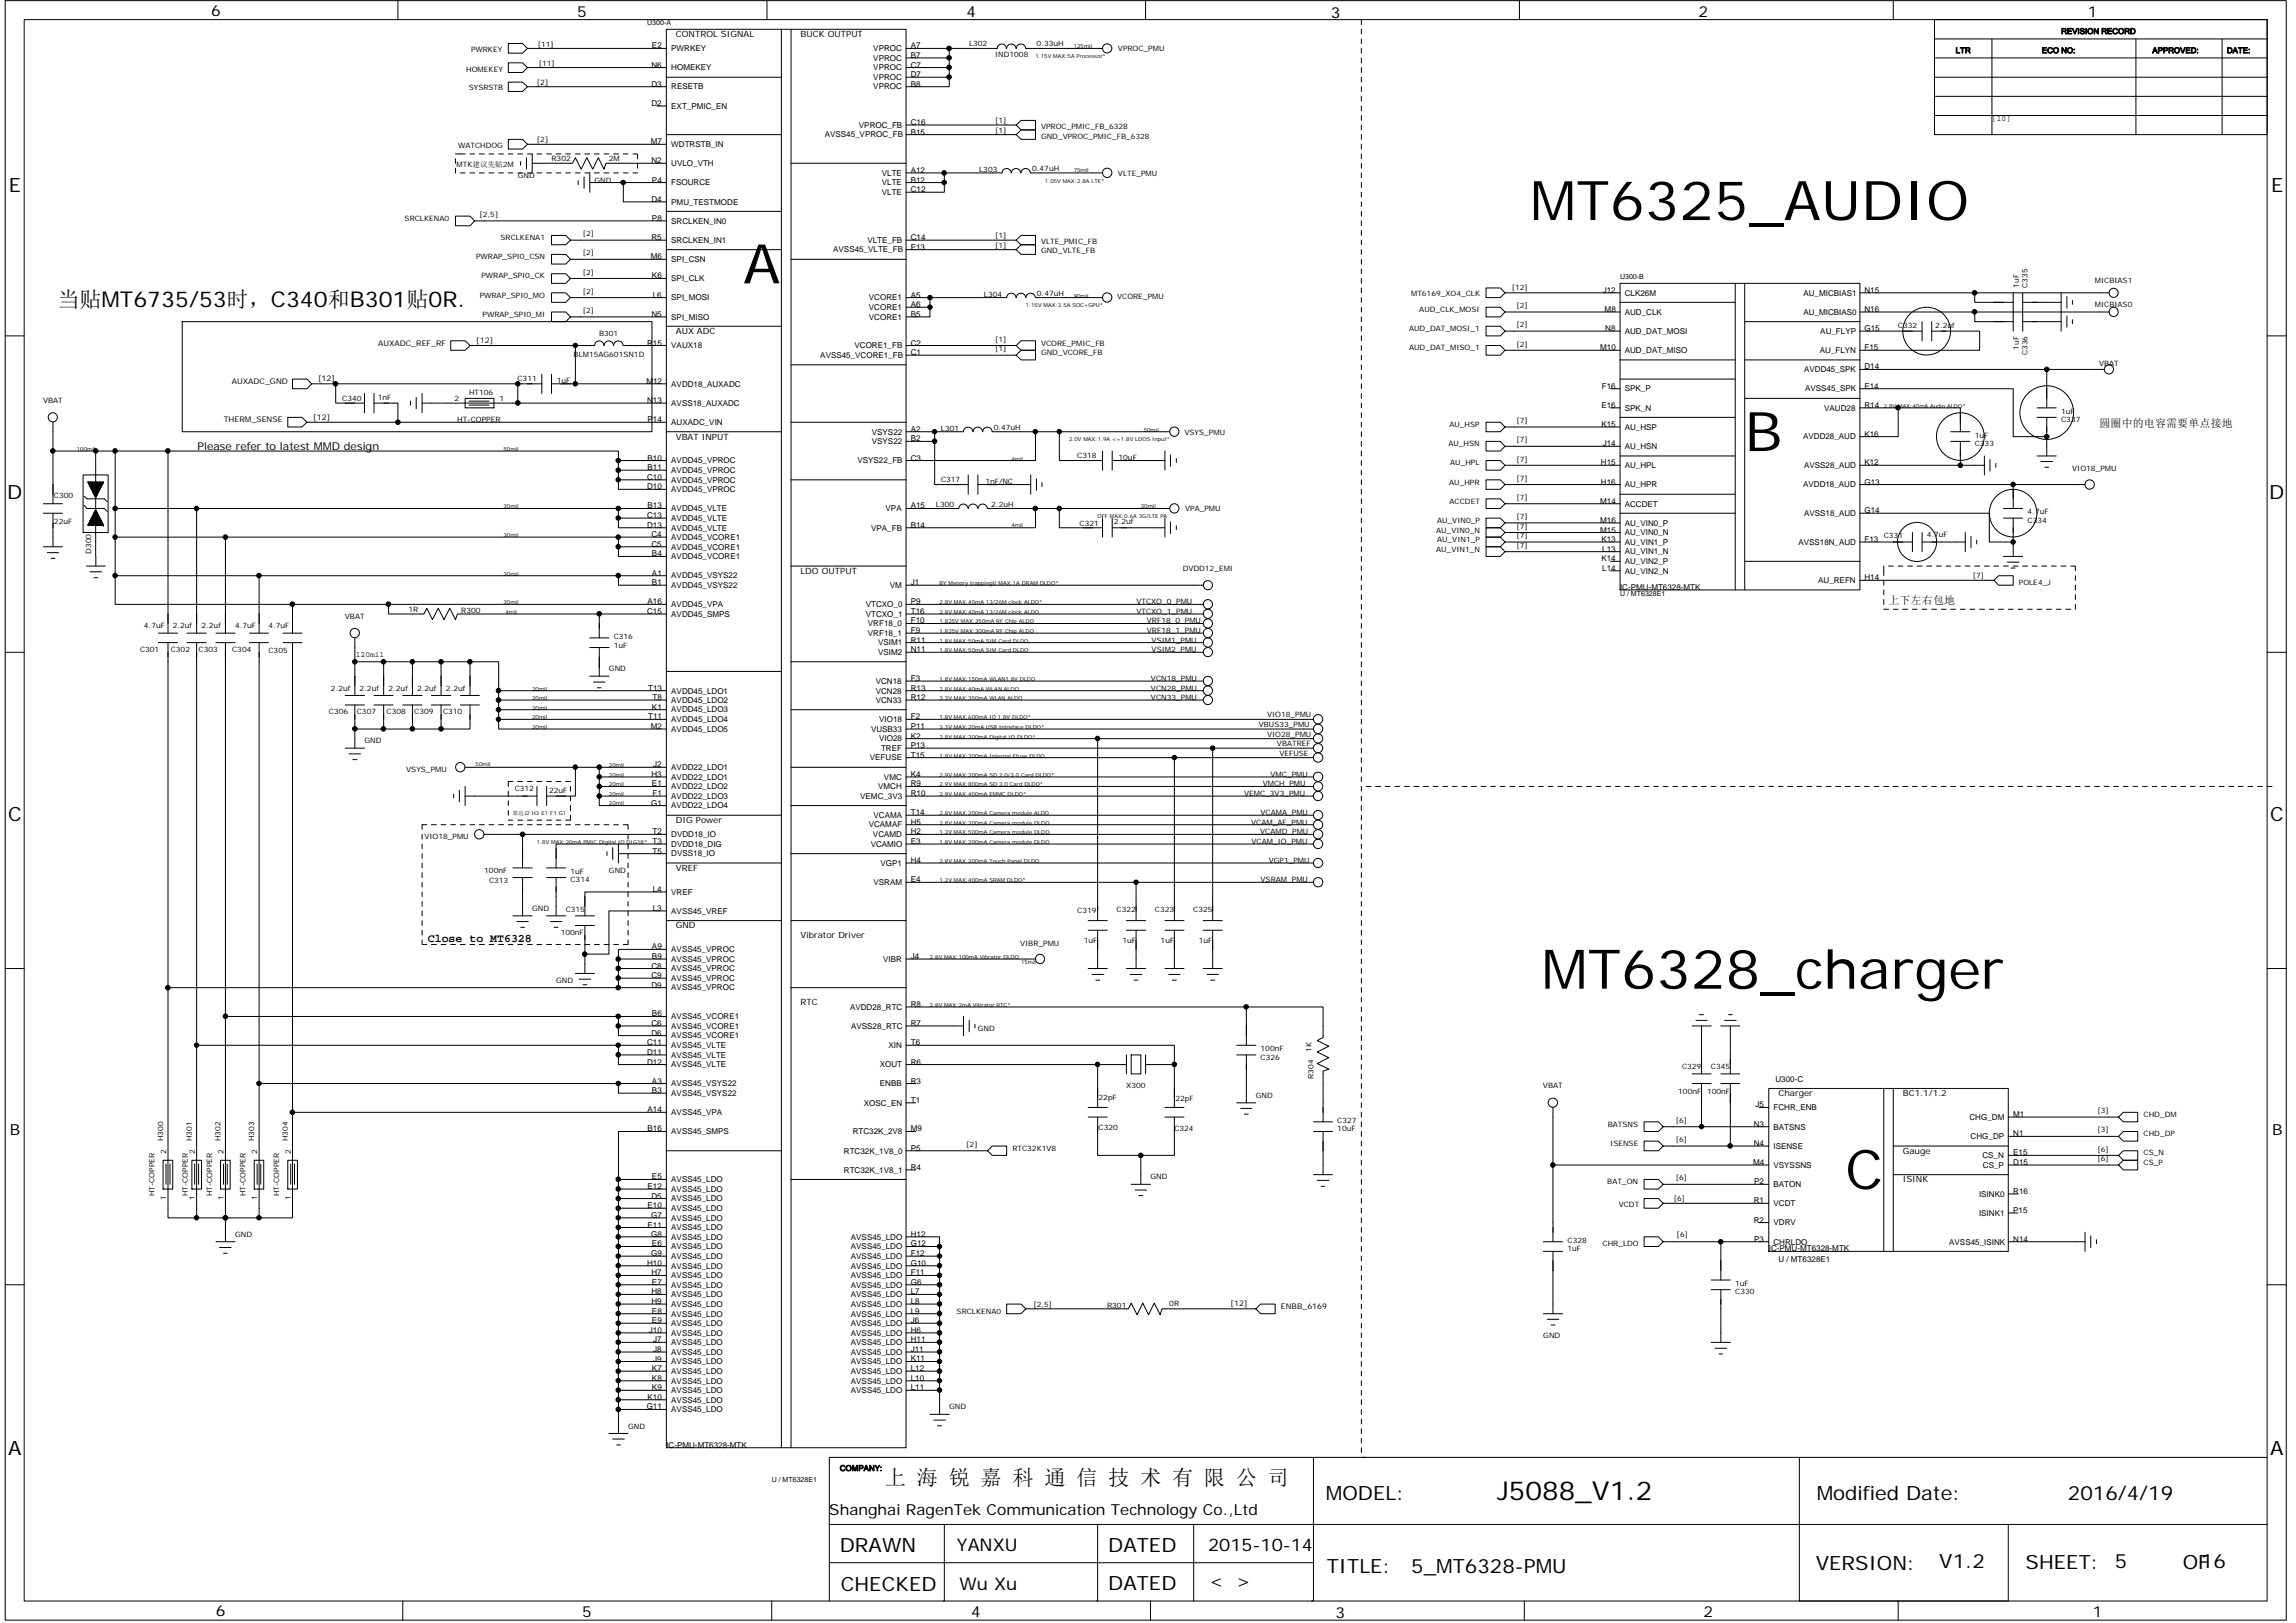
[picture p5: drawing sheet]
<svg xmlns="http://www.w3.org/2000/svg" width="297mm" height="210mm" viewBox="0 0 297 210" stroke-linecap="round" stroke-linejoin="round" font-family="sans-serif">
<defs><g id="words">
<g font-size="7.1">
<text x="197.9" y="28.5">MT6325_AUDIO</text>
<text x="96.1" y="36.7">A</text>
<text x="225.7" y="58.4">B</text>
<text x="199.4" y="127.9">MT6328_charger</text>
<text x="238.7" y="153.8">C</text>
</g>
<text font-size="3.4" x="193.7" y="194.1">J5088_V1.2</text>
<g font-size="2.8">
<text x="7.4" y="39.8">当贴MT6735/53时，C340和B301贴0R.</text>
<text x="114.5" y="192.2">上 海 锐 嘉 科 通 信 技 术 有 限 公 司</text>
</g>
<g font-size="2.5">
<text x="1.2" y="24.9">E</text>
<text x="293.8" y="24.9">E</text>
<text x=".9" y="64.5">D</text>
<text x="293.6" y="64.5">D</text>
<text x="1.1" y="106.2">C</text>
<text x="293.7" y="106.2">C</text>
<text x="1.1" y="188.3">A</text>
<text x="293.7" y="188.3">A</text>
<text x="171.5" y="194">MODEL:</text>
<text x="235" y="194">Modified Date:</text>
<text x="267.5" y="194">2016/4/19</text>
<text x="108.6" y="200.9">DRAWN</text>
<text x="143.4" y="200.9">DATED</text>
<text x="171.7" y="203.6">TITLE:</text>
<text x="182.6" y="203.6">5_MT6328-PMU</text>
<text x="234.9" y="203.2">VERSION:</text>
<text x="250.9" y="202.9">V1.2</text>
<text x="262.1" y="203.1">SHEET:</text>
<text x="273.6" y="202.9">5</text>
<text x="282.4" y="203.1">OF</text>
<text x="284.7" y="202.8">16</text>
<text x="108.8" y="205.8">CHECKED</text>
<text x="143.4" y="205.7">DATED</text>
</g>
<g font-size="2.3">
<text x="123.8" y="200.7">YANXU</text>
<text x="156.3" y="200.7">2015-10-14</text>
<text x="124.1" y="205.7">Wu Xu</text>
<text x="156.5" y="205.3">&lt;</text>
<text x="159.9" y="205.3">&gt;</text>
</g>
<g font-size="2">
<text x="27.3" y="2.1">6</text>
<text x="74.7" y="2.2">5</text>
<text x="125" y="2.2">4</text>
<text x="172.2" y="2.3">3</text>
<text x="219.7" y="2.2">2</text>
<text x="270.1" y="2.2">1</text>
<text x="1.3" y="146.9">B</text>
<text x="293.9" y="146.9">B</text>
<text x="107.3" y="196">Shanghai RagenTek Communication Technology Co.,Ltd</text>
<text x="27.9" y="209.1">6</text>
<text x="75.3" y="209.2">5</text>
<text x="125.6" y="209.2">4</text>
<text x="172.8" y="209.4">3</text>
<text x="220.4" y="209.2">2</text>
<text x="270.7" y="209.2">1</text>
</g>
<text font-size="1.5" x="55.3" y="121.9">Close to MT6328</text>
<g font-size="1.4">
<text x="25.6" y="58.2">Please refer to latest MMD design</text>
<text x="271.6" y="55.2">圆圈中的电容需要单点接地</text>
<text x="244.3" y="78.2">上下左右包地</text>
</g>
<g font-size="1.1">
<text x="87.4" y="4.8">CONTROL SIGNAL</text>
<text x="103.6" y="4.8">BUCK OUTPUT</text>
<text x="87.4" y="43.2">AUX ADC</text>
<text x="87.4" y="56.9">VBAT INPUT</text>
<text x="103.6" y="74.2">LDO OUTPUT</text>
<text x="87.4" y="106.4">DIG Power</text>
<text x="87.4" y="112.6">VREF</text>
<text x="87.4" y="120.1">GND</text>
<text x="103.6" y="121.3">Vibrator Driver</text>
<text x="103.6" y="130">RTC</text>
<text x="230.1" y="141.8">Charger</text>
<text x="246.2" y="141.8">BC1.1/1.2</text>
<text x="246.2" y="149.3">Gauge</text>
<text x="246.2" y="153">ISINK</text>
</g>
<g font-size="1">
<text x="125.4" y="6">L302</text>
<text x="134.1" y="6">0.33uH</text>
<text x="266.7" y="4.4">REVISION RECORD</text>
<text x="60.3" y="9.3">HOMEKEY</text>
<text x="60.6" y="11.7">SYSRSTB</text>
<text x="60.9" y="6.8">PWRKEY</text>
<text x="69.5" y="11">[2]</text>
<text x="69.6" y="6">[11]</text>
<text x="69.7" y="8.5">[11]</text>
<text x="84.3" y="11.2">D3</text>
<text x="84.3" y="8.7">N6</text>
<text x="84.3" y="6.3">E2</text>
<text x="86.8" y="6.6">PWRKEY</text>
<text x="86.8" y="11.6">RESETB</text>
<text x="86.8" y="9.1">HOMEKEY</text>
<text x="113" y="6.6">VPROC</text>
<text x="113" y="7.9">VPROC</text>
<text x="113" y="10.3">VPROC</text>
<text x="113" y="11.6">VPROC</text>
<text x="113" y="9.1">VPROC</text>
<text x="117.8" y="6.3">A7</text>
<text x="117.8" y="7.5">B7</text>
<text x="117.8" y="10">D7</text>
<text x="117.8" y="11.2">B8</text>
<text x="117.8" y="8.7">C7</text>
<text x="128.8" y="7.4">IND1008</text>
<text x="144.6" y="6.6">VPROC_PMU</text>
<text x="253" y="6.9">LTR</text>
<text x="264.2" y="6.9">ECO NO:</text>
<text x="278.4" y="6.9">APPROVED:</text>
<text x="288.1" y="6.9">DATE:</text>
<text x="84.3" y="13.7">D2</text>
<text x="86.8" y="14.1">EXT_PMIC_EN</text>
<text x="106.7" y="17.8">AVSS45_VPROC_FB</text>
<text x="111.1" y="16.5">VPROC_FB</text>
<text x="117.8" y="17.4">B15</text>
<text x="117.8" y="16.2">C16</text>
<text x="128.7" y="15.9">[1]</text>
<text x="128.7" y="17.2">[1]</text>
<text x="134.7" y="16.7">VPROC_PMIC_FB_6328</text>
<text x="134.7" y="17.9">GND_VPROC_PMIC_FB_6328</text>
<text x="257.7" y="15.7">[10]</text>
<text x="59.1" y="21.6">MTK建议先贴2M</text>
<text x="59.3" y="19.2">WATCHDOG</text>
<text x="67" y="23">GND</text>
<text x="69.5" y="18.4">[2]</text>
<text x="71.3" y="20.9">R302</text>
<text x="76.9" y="23.6">GND</text>
<text x="78.8" y="20.9">2M</text>
<text x="84.2" y="18.7">M7</text>
<text x="84.3" y="21.1">N2</text>
<text x="84.3" y="23.6">P4</text>
<text x="86.8" y="19">WDTRSTB_IN</text>
<text x="86.8" y="24">FSOURCE</text>
<text x="86.8" y="21.5">UVLO_VTH</text>
<text x="114.1" y="22.7">VLTE</text>
<text x="114.1" y="24">VLTE</text>
<text x="117.8" y="22.4">A12</text>
<text x="117.8" y="23.6">B12</text>
<text x="126.7" y="22.2">L303</text>
<text x="133.5" y="22.1">0.47uH</text>
<text x="144.6" y="22.8">VLTE_PMU</text>
<text x="52.3" y="28.6">SRCLKENA0</text>
<text x="62" y="28.1">[2,5]</text>
<text x="84.3" y="26.1">D4</text>
<text x="84.3" y="28.6">P8</text>
<text x="86.8" y="28.9">SRCLKEN_IN0</text>
<text x="86.8" y="26.5">PMU_TESTMODE</text>
<text x="114.1" y="25.2">VLTE</text>
<text x="117.8" y="24.9">C12</text>
<text x="61.6" y="33.5">PWRAP_SPI0_CSN</text>
<text x="64.7" y="31.1">SRCLKENA1</text>
<text x="75.4" y="30.6">[2]</text>
<text x="75.4" y="33">[2]</text>
<text x="75.4" y="35.5">[2]</text>
<text x="84.2" y="33.5">M6</text>
<text x="84.3" y="31.1">R5</text>
<text x="86.8" y="33.9">SPI_CSN</text>
<text x="86.8" y="31.4">SRCLKEN_IN1</text>
<text x="107.8" y="32.7">AVSS45_VLTE_FB</text>
<text x="112.2" y="31.4">VLTE_FB</text>
<text x="117.8" y="31.1">C14</text>
<text x="117.8" y="32.3">E13</text>
<text x="128.7" y="30.8">[1]</text>
<text x="128.7" y="32.1">[1]</text>
<text x="134.7" y="31.6">VLTE_PMIC_FB</text>
<text x="134.7" y="32.8">GND_VLTE_FB</text>
<text x="62.1" y="38.5">PWRAP_SPI0_MO</text>
<text x="62.3" y="36">PWRAP_SPI0_CK</text>
<text x="62.4" y="41">PWRAP_SPI0_MI</text>
<text x="75.4" y="38">[2]</text>
<text x="75.4" y="40.5">[2]</text>
<text x="84.3" y="41">N5</text>
<text x="84.3" y="36">K6</text>
<text x="84.5" y="38.5">L6</text>
<text x="86.8" y="36.4">SPI_CLK</text>
<text x="86.8" y="38.9">SPI_MOSI</text>
<text x="86.8" y="41.4">SPI_MISO</text>
<text x="112.4" y="38.9">VCORE1</text>
<text x="112.4" y="40.1">VCORE1</text>
<text x="112.4" y="41.4">VCORE1</text>
<text x="117.8" y="38.5">A5</text>
<text x="117.8" y="39.8">A6</text>
<text x="117.8" y="41">B5</text>
<text x="127.3" y="38.4">L304</text>
<text x="134.2" y="38.2">0.47uH</text>
<text x="144.5" y="38.7">VCORE_PMU</text>
<text x="182.6" y="38.2">MT6169_XO4_CLK</text>
<text x="183.6" y="40.4">AUD_CLK_MOSI</text>
<text x="195.6" y="37.5">[12]</text>
<text x="196.2" y="39.9">[2]</text>
<text x="207.3" y="37.9">J12</text>
<text x="207.6" y="40.4">M8</text>
<text x="210.2" y="38.2">CLK26M</text>
<text x="210.2" y="40.7">AUD_CLK</text>
<text x="233.3" y="40.7">AU_MICBIAS0</text>
<text x="233.3" y="38.2">AU_MICBIAS1</text>
<text x="241.2" y="40.4">N16</text>
<text x="241.2" y="37.9">N15</text>
<text x="261.2" y="37.3" transform="rotate(-90 261.2 37.3)">1uF</text>
<text x="262.3" y="37.3" transform="rotate(-90 262.3 37.3)">C335</text>
<text x="271" y="36.7">MICBIAS1</text>
<text x="271" y="39.8">MICBIAS0</text>
<text x="48.9" y="44.7">AUXADC_REF_RF</text>
<text x="61.6" y="44.3">[12]</text>
<text x="74.2" y="46.2">BLM15AG601SN1D</text>
<text x="77.5" y="43.5">B301</text>
<text x="83.7" y="44.7">R15</text>
<text x="86.8" y="45.1">VAUX18</text>
<text x="106.1" y="46.3">AVSS45_VCORE1_FB</text>
<text x="110.6" y="45.1">VCORE1_FB</text>
<text x="117.8" y="44.7">C2</text>
<text x="117.8" y="46">C1</text>
<text x="128.7" y="44.2">[1]</text>
<text x="128.7" y="45.4">[1]</text>
<text x="134.7" y="44.7">VCORE_PMIC_FB</text>
<text x="134.7" y="46">GND_VCORE_FB</text>
<text x="182.3" y="42.8">AUD_DAT_MOSI_1</text>
<text x="182.3" y="45.3">AUD_DAT_MISO_1</text>
<text x="196.2" y="42.4">[2]</text>
<text x="196.2" y="44.8">[2]</text>
<text x="207" y="45.3">M10</text>
<text x="207.7" y="42.8">N8</text>
<text x="210.2" y="43.2">AUD_DAT_MOSI</text>
<text x="210.2" y="45.7">AUD_DAT_MISO</text>
<text x="235.4" y="45.7">AU_FLYN</text>
<text x="235.5" y="43.2">AU_FLYP</text>
<text x="241.2" y="42.8">G15</text>
<text x="241.2" y="45.3">F15</text>
<text x="241.2" y="47.8">D14</text>
<text x="245.5" y="42.5">C332</text>
<text x="250.4" y="42.5">2.2uf</text>
<text x="261.2" y="45.2" transform="rotate(-90 261.2 45.2)">1uF</text>
<text x="262.3" y="46" transform="rotate(-90 262.3 46)">C336</text>
<text x="271.6" y="47.3">VBAT</text>
<text x="5.6" y="52.2">VBAT</text>
<text x="30" y="49.7">AUXADC_GND</text>
<text x="41.1" y="49.3">[12]</text>
<text x="44.3" y="51.9">C340</text>
<text x="48.9" y="51.8">1nF</text>
<text x="58.8" y="51.9">2</text>
<text x="60.7" y="51.2">HT106</text>
<text x="64.6" y="51.9">1</text>
<text x="66.9" y="49.3">C311</text>
<text x="72" y="49.5">1uF</text>
<text x="83.6" y="49.7">M12</text>
<text x="83.7" y="52.2">N13</text>
<text x="86.8" y="50">AVDD18_AUXADC</text>
<text x="86.8" y="52.5">AVSS18_AUXADC</text>
<text x="207.2" y="52.8">E16</text>
<text x="207.2" y="50.3">F16</text>
<text x="210.2" y="50.7">SPK_P</text>
<text x="210.2" y="53.1">SPK_N</text>
<text x="233.4" y="48.2">AVDD45_SPK</text>
<text x="233.5" y="50.7">AVSS45_SPK</text>
<text x="236" y="53.1">VAUD28</text>
<text x="241.2" y="52.8">R14</text>
<text x="241.2" y="50.3">E14</text>
<text x="266.7" y="53.5">1uF</text>
<text x="29" y="54.6">THERM_SENSE</text>
<text x="40.5" y="54.3">[12]</text>
<text x="59.2" y="54.6">HT-COPPER</text>
<text x="83.8" y="59.6">B10</text>
<text x="83.8" y="54.6">P14</text>
<text x="86.8" y="59.9">AVDD45_VPROC</text>
<text x="86.8" y="55">AUXADC_VIN</text>
<text x="110.9" y="59.9">VSYS22_FB</text>
<text x="112.8" y="56.2">VSYS22</text>
<text x="112.8" y="57.5">VSYS22</text>
<text x="117.8" y="55.9">A2</text>
<text x="117.8" y="59.6">C3</text>
<text x="117.8" y="57.1">B2</text>
<text x="121.7" y="55.8">L301</text>
<text x="128.6" y="55.6">0.47uH</text>
<text x="139.4" y="59.2">C318</text>
<text x="144.7" y="59.5">10uF</text>
<text x="153.2" y="56.2">VSYS_PMU</text>
<text x="187.4" y="57.7">AU_HSN</text>
<text x="187.5" y="55.2">AU_HSP</text>
<text x="196.2" y="57.2">[7]</text>
<text x="196.2" y="54.7">[7]</text>
<text x="196.2" y="59.7">[7]</text>
<text x="207.2" y="55.2">K15</text>
<text x="207.3" y="57.7">J14</text>
<text x="210.2" y="55.6">AU_HSP</text>
<text x="210.2" y="58.1">AU_HSN</text>
<text x="233.3" y="56.9">AVDD28_AUD</text>
<text x="241.2" y="56.5">K16</text>
<text x="255.5" y="57.7">C333</text>
<text x="255.5" y="56.6">1uF</text>
<text x="266.7" y="54.6">C337</text>
<text x="7" y="64.4">C300</text>
<text x="83.7" y="62.1">C10</text>
<text x="83.7" y="63.3">D10</text>
<text x="83.8" y="65.8">B13</text>
<text x="83.8" y="60.8">B11</text>
<text x="86.8" y="62.4">AVDD45_VPROC</text>
<text x="86.8" y="61.2">AVDD45_VPROC</text>
<text x="86.8" y="63.7">AVDD45_VPROC</text>
<text x="117.8" y="65.8">A15</text>
<text x="121.1" y="65.7">L300</text>
<text x="121.7" y="62.3">C317</text>
<text x="127.5" y="62.6">1nF/NC</text>
<text x="128.2" y="65.5">2.2uH</text>
<text x="187.5" y="62.7">AU_HPR</text>
<text x="187.5" y="65.2">ACCDET</text>
<text x="187.6" y="60.2">AU_HPL</text>
<text x="196.2" y="62.2">[7]</text>
<text x="196.2" y="64.7">[7]</text>
<text x="207" y="65.2">M14</text>
<text x="207.1" y="62.7">H16</text>
<text x="207.1" y="60.2">H15</text>
<text x="210.2" y="65.5">ACCDET</text>
<text x="210.2" y="63.1">AU_HPR</text>
<text x="210.2" y="60.6">AU_HPL</text>
<text x="233.3" y="63.1">AVDD18_AUD</text>
<text x="233.4" y="60.6">AVSS28_AUD</text>
<text x="241.2" y="62.7">G13</text>
<text x="241.2" y="60.2">K12</text>
<text x="268.1" y="60.9">VIO18_PMU</text>
<text x="7" y="67.8">22uF</text>
<text x="11.8" y="71.7" transform="rotate(-90 11.8 71.7)">D300</text>
<text x="83.7" y="68.3">D13</text>
<text x="83.7" y="67">C13</text>
<text x="84.3" y="70.7">C5</text>
<text x="84.3" y="69.5">C4</text>
<text x="84.3" y="72">B4</text>
<text x="86.8" y="71.1">AVDD45_VCORE1</text>
<text x="86.8" y="69.9">AVDD45_VCORE1</text>
<text x="86.8" y="68.6">AVDD45_VLTE</text>
<text x="86.8" y="67.4">AVDD45_VLTE</text>
<text x="86.8" y="66.1">AVDD45_VLTE</text>
<text x="112.7" y="68.6">VPA_FB</text>
<text x="114.6" y="66.1">VPA</text>
<text x="117.8" y="68.3">B14</text>
<text x="139.7" y="68">C321</text>
<text x="144.1" y="67.8">2.2uf</text>
<text x="153.3" y="66.1">VPA_PMU</text>
<text x="185.8" y="68.9">AU_VIN0_N</text>
<text x="185.8" y="71.4">AU_VIN1_N</text>
<text x="185.9" y="67.6">AU_VIN0_P</text>
<text x="185.9" y="70.1">AU_VIN1_P</text>
<text x="196.2" y="67.1">[7]</text>
<text x="196.2" y="68.4">[7]</text>
<text x="196.2" y="69.6">[7]</text>
<text x="196.2" y="70.9">[7]</text>
<text x="207" y="67.6">M16</text>
<text x="207" y="68.9">M15</text>
<text x="207.2" y="70.1">K13</text>
<text x="207.3" y="71.4">L13</text>
<text x="210.2" y="68">AU_VIN0_P</text>
<text x="210.2" y="69.3">AU_VIN0_N</text>
<text x="210.2" y="70.5">AU_VIN1_P</text>
<text x="210.2" y="71.7">AU_VIN1_N</text>
<text x="232.7" y="70.5">AVSS18N_AUD</text>
<text x="233.4" y="66.8">AVSS18_AUD</text>
<text x="241.2" y="66.4">G14</text>
<text x="241.2" y="70.1">F13</text>
<text x="243.7" y="69.6">C331</text>
<text x="249.3" y="69.5">4.7uF</text>
<text x="262.3" y="67.6">C334</text>
<text x="262.3" y="66.5">4.7uF</text>
<text x="84.3" y="75.7">B1</text>
<text x="84.3" y="74.5">A1</text>
<text x="86.8" y="76.1">AVDD45_VSYS22</text>
<text x="86.8" y="72.3">AVDD45_VCORE1</text>
<text x="86.8" y="74.8">AVDD45_VSYS22</text>
<text x="115.1" y="76.1">VM</text>
<text x="117.8" y="75.7">J1</text>
<text x="153" y="73.8">DVDD12_EMI</text>
<text x="207.2" y="72.6">K14</text>
<text x="207.3" y="73.9">L14</text>
<text x="209.6" y="76.3">IC-PMU-MT6328-MTK</text>
<text x="210.2" y="73">AU_VIN2_P</text>
<text x="210.2" y="74.2">AU_VIN2_N</text>
<text x="235.2" y="75.4">AU_REFN</text>
<text x="241.2" y="75.1">H14</text>
<text x="255.2" y="74.7">[7]</text>
<text x="261.2" y="75.7">POLE4_J</text>
<text x="18.6" y="81.3">4.7uF</text>
<text x="22.3" y="81.3">2.2uf</text>
<text x="26.1" y="81.3">2.2uf</text>
<text x="30.4" y="81.3">4.7uF</text>
<text x="34.7" y="81.3">4.7uF</text>
<text x="44.6" y="80">VBAT</text>
<text x="52.8" y="79.2">1R</text>
<text x="59.7" y="79.3">R300</text>
<text x="79.4" y="82.7">C316</text>
<text x="79.4" y="83.8">1uF</text>
<text x="83.7" y="79.4">C15</text>
<text x="83.8" y="78.2">A16</text>
<text x="86.8" y="78.5">AVDD45_VPA</text>
<text x="86.8" y="79.8">AVDD45_SMPS</text>
<text x="112" y="78.5">VTCXO_0</text>
<text x="112" y="79.8">VTCXO_1</text>
<text x="112.3" y="81">VRF18_0</text>
<text x="112.3" y="82.3">VRF18_1</text>
<text x="113.6" y="83.5">VSIM1</text>
<text x="117.8" y="80.7">F10</text>
<text x="117.8" y="78.2">P9</text>
<text x="117.8" y="83.1">R11</text>
<text x="117.8" y="79.4">T16</text>
<text x="117.8" y="81.9">F9</text>
<text x="147" y="78.2">VTCXO_0_PMU</text>
<text x="147" y="79.4">VTCXO_1_PMU</text>
<text x="148.4" y="80.7">VRF18_0_PMU</text>
<text x="148.4" y="81.9">VRF18_1_PMU</text>
<text x="149" y="83.1">VSIM1_PMU</text>
<text x="18.1" y="84.4">C301</text>
<text x="22.1" y="84.4">C302</text>
<text x="25.7" y="84.4">C303</text>
<text x="30" y="84.4">C304</text>
<text x="34.7" y="84.5">C305</text>
<text x="42.8" y="89.4">2.2uf</text>
<text x="46" y="85">120mil</text>
<text x="46.5" y="89.4">2.2uf</text>
<text x="50.3" y="89.4">2.2uf</text>
<text x="54" y="89.4">2.2uf</text>
<text x="57.7" y="89.4">2.2uf</text>
<text x="78.8" y="86.9">GND</text>
<text x="83.9" y="89.4">T13</text>
<text x="86.8" y="89.7">AVDD45_LDO1</text>
<text x="113.3" y="88.5">VCN18</text>
<text x="113.3" y="89.7">VCN28</text>
<text x="113.6" y="84.8">VSIM2</text>
<text x="117.8" y="84.4">N11</text>
<text x="117.8" y="88.1">F3</text>
<text x="117.8" y="89.4">R13</text>
<text x="148.9" y="88.1">VCN18_PMU</text>
<text x="148.9" y="89.4">VCN28_PMU</text>
<text x="149" y="84.4">VSIM2_PMU</text>
<text x="42.6" y="92.4">C306</text>
<text x="46.2" y="92.4">C307</text>
<text x="50" y="92.4">C308</text>
<text x="53.6" y="92.4">C309</text>
<text x="57.3" y="92.4">C310</text>
<text x="83.9" y="93.1">T11</text>
<text x="84.2" y="94.3">M2</text>
<text x="84.3" y="91.8">K1</text>
<text x="84.4" y="90.6">T8</text>
<text x="86.8" y="90.9">AVDD45_LDO2</text>
<text x="86.8" y="92.2">AVDD45_LDO3</text>
<text x="86.8" y="93.4">AVDD45_LDO4</text>
<text x="86.8" y="94.7">AVDD45_LDO5</text>
<text x="112.7" y="94.7">VUSB33</text>
<text x="113.3" y="90.9">VCN33</text>
<text x="113.7" y="93.4">VIO18</text>
<text x="113.7" y="95.9">VIO28</text>
<text x="117.8" y="93.1">F2</text>
<text x="117.8" y="95.6">K2</text>
<text x="117.8" y="94.3">P11</text>
<text x="117.8" y="90.6">R12</text>
<text x="148.9" y="90.6">VCN33_PMU</text>
<text x="162.9" y="94">VBUS33_PMU</text>
<text x="163.9" y="95.3">VIO28_PMU</text>
<text x="163.9" y="92.8">VIO18_PMU</text>
<text x="47.2" y="96.2">GND</text>
<text x="52.6" y="99.9">VSYS_PMU</text>
<text x="84.3" y="100.5">H3</text>
<text x="84.3" y="101.7">E1</text>
<text x="84.5" y="99.3">J2</text>
<text x="86.8" y="100.9">AVDD22_LDO1</text>
<text x="86.8" y="99.6">AVDD22_LDO1</text>
<text x="112.5" y="98.4">VEFUSE</text>
<text x="114" y="97.2">TREF</text>
<text x="114.4" y="100.9">VMC</text>
<text x="117.8" y="100.5">K4</text>
<text x="117.8" y="101.7">R9</text>
<text x="117.8" y="98">T15</text>
<text x="117.8" y="96.8">P13</text>
<text x="163.4" y="101.7">VMCH_PMU</text>
<text x="164.4" y="100.5">VMC_PMU</text>
<text x="165.2" y="96.5">VBATREF</text>
<text x="165.5" y="97.8">VEFUSE</text>
<text x="66.6" y="102.4">C312</text>
<text x="71.1" y="102.6">22uF</text>
<text x="84.2" y="104.2">G1</text>
<text x="84.4" y="103">F1</text>
<text x="84.4" y="107.9">T2</text>
<text x="86.8" y="102.1">AVDD22_LDO2</text>
<text x="86.8" y="103.4">AVDD22_LDO3</text>
<text x="86.8" y="104.6">AVDD22_LDO4</text>
<text x="111.3" y="103.4">VEMC_3V3</text>
<text x="112.4" y="107.1">VCAMAF</text>
<text x="113" y="105.8">VCAMA</text>
<text x="113.6" y="102.1">VMCH</text>
<text x="117.8" y="105.5">T14</text>
<text x="117.8" y="103">R10</text>
<text x="117.8" y="107.9">H2</text>
<text x="117.8" y="106.7">H5</text>
<text x="160.9" y="103">VEMC_3V3_PMU</text>
<text x="161.9" y="106.7">VCAM_AF_PMU</text>
<text x="163" y="107.9">VCAMD_PMU</text>
<text x="163.1" y="105.5">VCAMA_PMU</text>
<text x="54.9" y="108.6">VIO18_PMU</text>
<text x="62.7" y="112.9">100nF</text>
<text x="73.8" y="113">1uF</text>
<text x="78.8" y="112.9">GND</text>
<text x="84.4" y="109.2">T3</text>
<text x="84.4" y="110.4">T5</text>
<text x="86.8" y="108.3">DVDD18_IO</text>
<text x="86.8" y="109.6">DVDD18_DIG</text>
<text x="86.8" y="110.8">DVSS18_IO</text>
<text x="112.6" y="109.6">VCAMIO</text>
<text x="112.9" y="108.3">VCAMD</text>
<text x="113.9" y="112">VGP1</text>
<text x="117.8" y="111.7">H4</text>
<text x="117.8" y="109.2">E3</text>
<text x="161.9" y="109.2">VCAM_IO_PMU</text>
<text x="164.1" y="111.7">VGP1_PMU</text>
<text x="63.3" y="114.3">C313</text>
<text x="68.9" y="117.9">GND</text>
<text x="73.2" y="118">C315</text>
<text x="73.8" y="114.2">C314</text>
<text x="84.5" y="117.9">L3</text>
<text x="84.5" y="115.4">L4</text>
<text x="86.8" y="118.2">AVSS45_VREF</text>
<text x="86.8" y="115.8">VREF</text>
<text x="113" y="114.5">VSRAM</text>
<text x="117.8" y="114.2">E4</text>
<text x="139.4" y="118.1">C319</text>
<text x="144.5" y="118">C322</text>
<text x="149.4" y="118">C323</text>
<text x="154.4" y="118">C325</text>
<text x="163.1" y="114.2">VSRAM_PMU</text>
<text x="72.6" y="121">100nF</text>
<text x="84.3" y="125.3">C8</text>
<text x="84.3" y="122.8">A9</text>
<text x="84.3" y="124.1">B9</text>
<text x="86.8" y="123.2">AVSS45_VPROC</text>
<text x="86.8" y="124.4">AVSS45_VPROC</text>
<text x="86.8" y="125.7">AVSS45_VPROC</text>
<text x="114.3" y="124.4">VIBR</text>
<text x="117.8" y="124.1">J4</text>
<text x="132" y="122.3">VIBR_PMU</text>
<text x="140.2" y="122">1uF</text>
<text x="145.2" y="122">1uF</text>
<text x="150.2" y="122">1uF</text>
<text x="155.1" y="122">1uF</text>
<text x="71.9" y="127.2">GND</text>
<text x="84.3" y="126.6">C9</text>
<text x="84.3" y="127.8">D9</text>
<text x="84.3" y="131.5">B6</text>
<text x="86.8" y="128.1">AVSS45_VPROC</text>
<text x="86.8" y="126.9">AVSS45_VPROC</text>
<text x="86.8" y="131.9">AVSS45_VCORE1</text>
<text x="110" y="130.6">AVDD28_RTC</text>
<text x="117.8" y="130.3">R8</text>
<text x="83.7" y="135.2">C11</text>
<text x="83.7" y="136.5">D11</text>
<text x="83.7" y="137.7">D12</text>
<text x="84.3" y="134">D6</text>
<text x="84.3" y="132.7">C6</text>
<text x="86.8" y="135.6">AVSS45_VLTE</text>
<text x="86.8" y="134.3">AVSS45_VCORE1</text>
<text x="86.8" y="133.1">AVSS45_VCORE1</text>
<text x="86.8" y="136.8">AVSS45_VLTE</text>
<text x="110.1" y="133.1">AVSS28_RTC</text>
<text x="115" y="135.6">XIN</text>
<text x="117.8" y="135.2">T6</text>
<text x="117.8" y="137.7">R6</text>
<text x="117.8" y="132.7">R7</text>
<text x="126.5" y="133.4">GND</text>
<text x="163.1" y="137.1">C326</text>
<text x="163.1" y="136">100nF</text>
<text x="169.7" y="136.1" transform="rotate(-90 169.7 136.1)">1K</text>
<text x="83.8" y="143.9">A14</text>
<text x="84.3" y="141.4">B3</text>
<text x="84.3" y="140.2">A3</text>
<text x="86.8" y="138.1">AVSS45_VLTE</text>
<text x="86.8" y="141.8">AVSS45_VSYS22</text>
<text x="86.8" y="140.5">AVSS45_VSYS22</text>
<text x="111.8" y="143">XOSC_EN</text>
<text x="113.8" y="138.1">XOUT</text>
<text x="113.8" y="140.5">ENBB</text>
<text x="117.8" y="140.2">R3</text>
<text x="117.8" y="142.7">T1</text>
<text x="142.1" y="142.3">22pF</text>
<text x="145.7" y="140.8">X300</text>
<text x="152.1" y="142.4">22pF</text>
<text x="162.5" y="142">GND</text>
<text x="169.9" y="139.6" transform="rotate(-90 169.9 139.6)">R304</text>
<text x="199.6" y="140.8">VBAT</text>
<text x="217.1" y="141.6">100nF</text>
<text x="217.6" y="138.3">C329</text>
<text x="220.8" y="141.6">100nF</text>
<text x="221.3" y="138.3">C345</text>
<text x="227.1" y="143.3">J5</text>
<text x="229.4" y="143.6">FCHR_ENB</text>
<text x="229.7" y="139.9">U300-C</text>
<text x="21.1" y="147.7" transform="rotate(-90 21.1 147.7)">H300</text>
<text x="21.5" y="149.4" transform="rotate(-90 21.5 149.4)">2</text>
<text x="24.8" y="147.7" transform="rotate(-90 24.8 147.7)">H301</text>
<text x="25.2" y="149.4" transform="rotate(-90 25.2 149.4)">2</text>
<text x="28.5" y="147.7" transform="rotate(-90 28.5 147.7)">H302</text>
<text x="28.9" y="149.4" transform="rotate(-90 28.9 149.4)">2</text>
<text x="32.9" y="147.7" transform="rotate(-90 32.9 147.7)">H303</text>
<text x="33.3" y="149.4" transform="rotate(-90 33.3 149.4)">2</text>
<text x="37.2" y="147.7" transform="rotate(-90 37.2 147.7)">H304</text>
<text x="37.6" y="149.4" transform="rotate(-90 37.6 149.4)">2</text>
<text x="83.8" y="146.4">B16</text>
<text x="86.8" y="144.3">AVSS45_VPA</text>
<text x="86.8" y="146.7">AVSS45_SMPS</text>
<text x="109.2" y="149.2">RTC32K_1V8_0</text>
<text x="110.3" y="146.7">RTC32K_2V8</text>
<text x="117.8" y="146.4">M9</text>
<text x="117.8" y="148.9">P5</text>
<text x="125" y="148.4">[2]</text>
<text x="131" y="148.9">RTC32K1V8</text>
<text x="142.1" y="146.1">C320</text>
<text x="151.9" y="146.4">C324</text>
<text x="173" y="145.3">C327</text>
<text x="173" y="146.4">10uF</text>
<text x="208" y="145.8">BATSNS</text>
<text x="208.3" y="148.3">ISENSE</text>
<text x="216.8" y="145.3">[6]</text>
<text x="216.8" y="147.8">[6]</text>
<text x="226.9" y="145.8">N3</text>
<text x="226.9" y="148.3">N4</text>
<text x="229.4" y="146.1">BATSNS</text>
<text x="229.4" y="148.6">ISENSE</text>
<text x="254.8" y="144.9">CHG_DM</text>
<text x="254.9" y="147.4">CHG_DP</text>
<text x="256.5" y="149.8">CS_N</text>
<text x="260.5" y="147">N1</text>
<text x="260.5" y="144.5">M1</text>
<text x="260.5" y="149.5">E15</text>
<text x="271.4" y="144">[3]</text>
<text x="271.4" y="146.5">[3]</text>
<text x="271.4" y="149">[6]</text>
<text x="277.3" y="144.5">CHD_DM</text>
<text x="277.3" y="147">CHD_DP</text>
<text x="277.3" y="149.5">CS_N</text>
<text x="20" y="154.8" transform="rotate(-90 20 154.8)">HT-COPPER</text>
<text x="21.5" y="155.2" transform="rotate(-90 21.5 155.2)">1</text>
<text x="24.3" y="154.8" transform="rotate(-90 24.3 154.8)">HT-COPPER</text>
<text x="25.2" y="155.2" transform="rotate(-90 25.2 155.2)">1</text>
<text x="27.4" y="154.8" transform="rotate(-90 27.4 154.8)">HT-COPPER</text>
<text x="28.9" y="155.2" transform="rotate(-90 28.9 155.2)">1</text>
<text x="31.8" y="154.8" transform="rotate(-90 31.8 154.8)">HT-COPPER</text>
<text x="33.3" y="155.2" transform="rotate(-90 33.3 155.2)">1</text>
<text x="36.1" y="154.8" transform="rotate(-90 36.1 154.8)">HT-COPPER</text>
<text x="37.6" y="155.2" transform="rotate(-90 37.6 155.2)">1</text>
<text x="83.8" y="153.8">E12</text>
<text x="84.3" y="155.1">D5</text>
<text x="84.3" y="152.6">E5</text>
<text x="86.8" y="155.4">AVSS45_LDO</text>
<text x="86.8" y="154.2">AVSS45_LDO</text>
<text x="86.8" y="153">AVSS45_LDO</text>
<text x="109.2" y="151.7">RTC32K_1V8_1</text>
<text x="117.8" y="151.4">R4</text>
<text x="148.8" y="152.6">GND</text>
<text x="207.9" y="153.2">BAT_ON</text>
<text x="216.5" y="155.4">[6]</text>
<text x="216.8" y="152.7">[6]</text>
<text x="226.8" y="150.7">M4</text>
<text x="226.9" y="155.7">R1</text>
<text x="226.9" y="153.2">P2</text>
<text x="229.4" y="151.1">VSYSSNS</text>
<text x="229.4" y="153.6">BATON</text>
<text x="256" y="154.8">ISINK0</text>
<text x="256.5" y="151.1">CS_P</text>
<text x="260.5" y="150.7">D15</text>
<text x="260.5" y="154.5">R16</text>
<text x="271.4" y="150.2">[6]</text>
<text x="277.3" y="150.7">CS_P</text>
<text x="30.4" y="160">GND</text>
<text x="83.8" y="156.3">E10</text>
<text x="83.8" y="158.8">E11</text>
<text x="84.2" y="157.6">G7</text>
<text x="84.2" y="160">G8</text>
<text x="84.3" y="161.3">E6</text>
<text x="86.8" y="157.9">AVSS45_LDO</text>
<text x="86.8" y="160.4">AVSS45_LDO</text>
<text x="86.8" y="156.7">AVSS45_LDO</text>
<text x="86.8" y="159.2">AVSS45_LDO</text>
<text x="86.8" y="161.6">AVSS45_LDO</text>
<text x="110.1" y="161.6">AVSS45_LDO</text>
<text x="110.1" y="160.4">AVSS45_LDO</text>
<text x="117.8" y="161.3">G12</text>
<text x="117.8" y="160">H12</text>
<text x="202.8" y="160.8">C328</text>
<text x="202.8" y="161.9">1uF</text>
<text x="207.3" y="161.3">CHR_LDO</text>
<text x="209.4" y="156.2">VCDT</text>
<text x="216.9" y="160">[6]</text>
<text x="226.9" y="158.2">R2</text>
<text x="226.9" y="160.7">P3</text>
<text x="228.8" y="161.9">IC-PMU-MT6328-MTK</text>
<text x="229.4" y="156">VCDT</text>
<text x="229.4" y="158.5">VDRV</text>
<text x="229.4" y="161">CHRLDO</text>
<text x="252.2" y="161">AVSS45_ISINK</text>
<text x="256" y="157.3">ISINK1</text>
<text x="260.5" y="156.9">P15</text>
<text x="260.5" y="160.7">N14</text>
<text x="83.7" y="163.8">H10</text>
<text x="84.2" y="162.5">G9</text>
<text x="84.3" y="165">H7</text>
<text x="84.3" y="167.5">H8</text>
<text x="84.3" y="166.2">E7</text>
<text x="86.8" y="162.9">AVSS45_LDO</text>
<text x="86.8" y="164.1">AVSS45_LDO</text>
<text x="86.8" y="165.4">AVSS45_LDO</text>
<text x="86.8" y="167.8">AVSS45_LDO</text>
<text x="86.8" y="166.6">AVSS45_LDO</text>
<text x="110.1" y="162.9">AVSS45_LDO</text>
<text x="110.1" y="165.4">AVSS45_LDO</text>
<text x="110.1" y="166.6">AVSS45_LDO</text>
<text x="110.1" y="167.8">AVSS45_LDO</text>
<text x="110.1" y="164.1">AVSS45_LDO</text>
<text x="117.8" y="162.5">F12</text>
<text x="117.8" y="165">F11</text>
<text x="117.8" y="166.2">G6</text>
<text x="117.8" y="167.5">L7</text>
<text x="117.8" y="163.8">G10</text>
<text x="224.5" y="167.5">C330</text>
<text x="224.5" y="166.3">1uF</text>
<text x="230.1" y="163.3">U / MT6328E1</text>
<text x="83.9" y="172.4">J10</text>
<text x="84.3" y="168.7">H9</text>
<text x="84.3" y="170">E8</text>
<text x="84.3" y="171.2">E9</text>
<text x="84.5" y="173.7">J7</text>
<text x="86.8" y="169.1">AVSS45_LDO</text>
<text x="86.8" y="172.8">AVSS45_LDO</text>
<text x="86.8" y="170.3">AVSS45_LDO</text>
<text x="86.8" y="171.6">AVSS45_LDO</text>
<text x="110.1" y="172.8">AVSS45_LDO</text>
<text x="110.1" y="171.6">AVSS45_LDO</text>
<text x="110.1" y="169.1">AVSS45_LDO</text>
<text x="110.1" y="170.3">AVSS45_LDO</text>
<text x="117.8" y="173.7">H11</text>
<text x="117.8" y="172.4">H6</text>
<text x="117.8" y="171.2">J6</text>
<text x="117.8" y="168.7">L8</text>
<text x="117.8" y="170">L9</text>
<text x="123.8" y="170">SRCLKENA0</text>
<text x="133.7" y="169.1">[2,5]</text>
<text x="143.2" y="169.2">R301</text>
<text x="151.3" y="169">0R</text>
<text x="159.2" y="169">[12]</text>
<text x="165.7" y="169.3">ENBB_6169</text>
<text x="199.7" y="173.1">GND</text>
<text x="84.3" y="177.4">K7</text>
<text x="84.3" y="178.6">K8</text>
<text x="84.3" y="179.9">K9</text>
<text x="84.5" y="174.9">J8</text>
<text x="84.5" y="176.1">J9</text>
<text x="86.8" y="174">AVSS45_LDO</text>
<text x="86.8" y="175.3">AVSS45_LDO</text>
<text x="86.8" y="176.5">AVSS45_LDO</text>
<text x="86.8" y="177.8">AVSS45_LDO</text>
<text x="86.8" y="179">AVSS45_LDO</text>
<text x="110.1" y="177.8">AVSS45_LDO</text>
<text x="110.1" y="174">AVSS45_LDO</text>
<text x="110.1" y="175.3">AVSS45_LDO</text>
<text x="110.1" y="176.5">AVSS45_LDO</text>
<text x="110.1" y="179">AVSS45_LDO</text>
<text x="117.8" y="177.4">L12</text>
<text x="117.8" y="174.9">J11</text>
<text x="117.8" y="176.1">K11</text>
<text x="117.8" y="178.6">L10</text>
<text x="117.8" y="179.9">L11</text>
<text x="81.3" y="184.8">GND</text>
<text x="83.7" y="182.3">G11</text>
<text x="83.8" y="181.1">K10</text>
<text x="86.8" y="181.5">AVSS45_LDO</text>
<text x="86.8" y="180.2">AVSS45_LDO</text>
<text x="86.8" y="182.7">AVSS45_LDO</text>
<text x="110.1" y="180.2">AVSS45_LDO</text>
<text x="122.8" y="182.3">GND</text>
<text x="86.2" y="187.3">IC-PMU-MT6328-MTK</text>
<text x="108.6" y="190.3">COMPANY:</text>
</g>
<g font-size=".9">
<text x="83.7" y="3.3">U300-A</text>
<text x="209.6" y="36.2">U300-B</text>
<text x="209.6" y="77.1">U / MT6328E1</text>
<text x="99.8" y="191.8">U / MT6328E1</text>
</g>
<g font-size=".7">
<text x="134" y="7.5">1.15V MAX:5A Processor*</text>
<text x="138.9" y="6.3">125mil</text>
<text x="135.2" y="23.6">1.05V MAX:2.8A LTE*</text>
<text x="138.9" y="22.2">75mil</text>
<text x="132.7" y="39.8">1.15V MAX:3.5A SOC+GPU*</text>
<text x="138.9" y="38.5">90mil</text>
<text x="243.7" y="52.8">2.8V MAX:40mA Audio ALDO*</text>
<text x="9.9" y="58.4">100mil</text>
<text x="65.1" y="58.4">50mil</text>
<text x="130.8" y="59.6">4mil</text>
<text x="138.3" y="57.1">2.0V MAX:1.9A &lt;=1.8V LDOS Input*</text>
<text x="148" y="55.9">50mil</text>
<text x="65.1" y="65.8">30mil</text>
<text x="147.6" y="65.8">30mil</text>
<text x="65.1" y="69.5">30mil</text>
<text x="130.8" y="68.2">4mil</text>
<text x="142" y="67">OFF MAX:0.6A 3G/LTE PA</text>
<text x="65.1" y="74.5">30mil</text>
<text x="121.6" y="75.7">BY Menory trappingV MAX:1A DRAM DLDO*</text>
<text x="65.1" y="78.2">30mil</text>
<text x="65.4" y="79.4">4mil</text>
<text x="121.6" y="78.2">2.8V MAX:40mA 13/26M clock ALDO*</text>
<text x="121.6" y="79.4">2.8V MAX:40mA 13/26M clock ALDO</text>
<text x="121.6" y="80.7">1.825V MAX:350mA RF Chip ALDO</text>
<text x="121.6" y="81.9">1.825V MAX:300mA RF Chip ALDO</text>
<text x="121.6" y="83.1">1.8V MAX:50mA SIM Card DLDO</text>
<text x="68.9" y="89.4">20mil</text>
<text x="121.6" y="89.4">2.8V MAX:40mA WLAN ALDO</text>
<text x="121.6" y="84.4">1.8V MAX:50mA SIM Card DLDO</text>
<text x="121.6" y="88.1">1.8V MAX:150mA WLAN1.8V DLDO</text>
<text x="68.9" y="90.6">20mil</text>
<text x="68.9" y="91.8">20mil</text>
<text x="68.9" y="93.1">20mil</text>
<text x="68.9" y="94.3">20mil</text>
<text x="121.6" y="90.6">3.3V MAX:350mA WLAN ALDO</text>
<text x="121.6" y="95.6">2.8V MAX:200mA Digital IO DLDO*</text>
<text x="121.6" y="94.3">3.3V MAX:20mA USB Intreface DLDO*</text>
<text x="121.6" y="93.1">1.8V MAX:600mA IO 1.8V DLDO*</text>
<text x="61.5" y="99.1">50mil</text>
<text x="78.8" y="99.3">20mil</text>
<text x="78.8" y="101.7">20mil</text>
<text x="78.8" y="100.5">20mil</text>
<text x="121.6" y="101.7">2.9V MAX:800mA SD 3.0 Card DLDO*</text>
<text x="121.6" y="100.5">2.9V MAX:200mA SD 2.0/3.0 Card DLDO*</text>
<text x="121.6" y="98">1.8V MAX:200mA Internal Efuse DLDO</text>
<text x="66.4" y="105.5">靠近J2 H3 E1 F1 G1</text>
<text x="78.8" y="103">20mil</text>
<text x="78.8" y="104.1">20mil</text>
<text x="121.6" y="105.5">2.8V MAX:200mA Camera module ALDO</text>
<text x="121.6" y="106.7">2.8V MAX:200mA Camera module DLDO</text>
<text x="121.6" y="103">2.9V MAX:400mA EMMC DLDO*</text>
<text x="121.6" y="108">1.3V MAX:500mA Camera module DLDO</text>
<text x="69.5" y="109.2">1.8V MAX:20mA PMIC Digital IO DIG18*</text>
<text x="121.6" y="111.7">2.8V MAX:200mA Touch Panel DLDO</text>
<text x="121.6" y="109.2">1.8V MAX:200mA Camera module DLDO</text>
<text x="121.6" y="114.2">1.2V MAX:400mA SRAM DLDO*</text>
<text x="120.3" y="124.1">2.8V MAX:100mA Vibrator DLDO</text>
<text x="132.1" y="124.7">15mil</text>
<text x="120.3" y="130.3">2.8V MAX:2mA Vibrator RTC*</text>
</g>
</g></defs>
<g fill="none" stroke="#000" stroke-width=".13">
<path d="M.7 .1h295.1v209.5h-295.1zM3.1 2.5h290.2v204.6h-290.2zM51.5 .1v2.4M58.9 19.9h1.3M60.8 19.9h.6M62 19.9h.6M63.3 19.9h.6M64.5 19.9h.6M65.8 19.9h.6M67 19.9h.6M68.2 19.9h.7v2.5h-.7M68.2 6.3l-.6-.7h-1.8v1.3h1.8l.6-.6h18"/>
<path d="M68.2 11.2l-.6-.6h-1.8v1.2h1.8l.6-.6h18M68.2 18.7l-.6-.7h-1.8v1.3h1.8l.6-.6h18M69.5 19.9h.6M70.7 19.9h.6M71.9 19.9h.7M73.2 19.9h.6M74.4 19.9h.7M75.7 19.9h.6M76.9 19.9h.6M78.1 19.9h.7M79.4 19.9h.6M80.6 19.9h.7"/>
<path d="M81.9 19.9h.6v.6M85 13.7h1.2M86.2 10h14.9M86.2 17.4h14.9M86.2 3.8h31v183.5h-31zM86.2 8.7h-18l-.6 .7h-1.8v-1.3h1.8l.6 .6M99.2 .1v2.4M101.1 3.8v183.5M102.3 3.8v183.5M117.2 6.3h11.8a.59 .59 0 0 1 .6-.6 .59 .59 0 0 1 .6 .6M117.2 16.2h14.3l.6 .6h1.9v-1.2h-1.9l-.6 .6M117.2 17.4h14.3l.6 .6h1.9v-1.2h-1.9l-.6 .6"/>
<path d="M117.2 10h5.6M117.2 7.5h5.6M122.8 6.3v2.4M122.8 8.7v2.5h-5.6M122.8 8.7h-5.6M130.2 6.3a.6 .6 0 0 1 .6-.6 .6 .6 0 0 1 .6 .6M142.6 6.3h-9.9a.6 .6 0 0 0-.6-.6 .6 .6 0 0 0-.6 .6M148.2 .1v2.4M176.1 2.5v.7M176.1 3.8v.6M176.1 5v.6M176.1 6.3v.6"/>
<path d="M176.1 7.5v.6M176.1 8.7v.7M176.1 10v.6M176.1 11.2v.6M176.1 12.5v.6M176.1 13.7v.6M176.1 14.9v.7M176.1 16.2v.6M176.1 17.4v.6M176.1 18.7v.6M176.1 19.9v.6M196.6 .1v2.4"/>
<path d="M244.9 .1v2.4M250.3 2.5h43v14.9h-43zM250.3 12.5h43M250.3 14.9h43M250.3 10h43M250.3 7.5h43M250.3 5h43M257.7 5v12.4M276.3 5v12.4M287.5 5v12.4M58.9 20.5v.6M58.9 21.8v.6"/>
<path d="M59.6 22.4h.6M60.8 22.4h.6M61.4 28.6l-.6-.6h-1.9v1.2h1.9l.6-.6h24.8M62 22.4h.6M63.3 22.4h.6M64.5 22.4h.6M65.8 22.4h.6M67 22.4h.6M67.3 20.9v.5M68.1 20.4v1.5M69.5 22.4h.6M70.7 22.4h.6"/>
<path d="M71.9 22.4h.7M73.2 22.4h.6M73.8 33.5l-.6-.6h-1.9v1.3h1.9l.6-.7h12.4M73.8 36l-.6-.6h-1.9v1.3h1.9l.6-.7h12.4M73.8 38.5l-.6-.6h-1.9v1.2h1.9l.6-.6h12.4M74.4 22.4h.7M74.8 23.4v.5M75.6 22.9v1.5M75.7 22.4h.6v2.5M76.3 23.6h9.9M76.9 22.4h.6M78.1 22.4h.7"/>
<path d="M79.4 22.4h.6M80.6 22.4h.7M80.6 23.6v2.5h5.6M81.9 22.4h.6M82.5 21.1v.7M86.2 27.3h14.9M86.2 32.3h14.9M86.2 21.1h-7.8l-.3 .8-.7-1.5-.7 1.5-.8-1.5-.7 1.5-.8-1.5-.3 .7h-5.2M86.2 31.1h-12.4l-.6 .6h-1.9v-1.2h1.9l.6 .6M102.3 21.1h14.9M102.3 33.5h14.9M117.2 38.5h13a.6 .6 0 0 1 .6-.6 .6 .6 0 0 1 .6 .6"/>
<path d="M117.2 31.1h14.3l.6 .6h1.9v-1.2h-1.9l-.6 .6M117.2 32.3h14.3l.6 .6h1.9v-1.2h-1.9l-.6 .6M117.2 22.4h12.4M117.2 23.6h5M120.3 39.8h-3.1M120.3 38.5v1.3M120.3 39.8v1.2h-3.1M122.2 22.4v1.2M122.2 23.6v1.3h-5M129.6 22.4a.59 .59 0 0 1 .6-.6 .59 .59 0 0 1 .6 .6M130.8 22.4a.6 .6 0 0 1 .7-.6 .6 .6 0 0 1 .6 .6M131.5 38.5a.6 .6 0 0 1 .6-.6 .6 .6 0 0 1 .6 .6"/>
<path d="M132.1 22.4a.6 .6 0 0 1 .6-.6 .6 .6 0 0 1 .6 .6M132.7 38.5a.6 .6 0 0 1 .6-.6 .6 .6 0 0 1 .6 .6M133.3 22.4h9.3M134 38.5h8.6M176.1 21.1v.7M176.1 22.4v.6M176.1 23.6v.7M176.1 24.9v.6M176.1 26.1v.6M176.1 27.3v.7M176.1 28.6v.6M176.1 29.8v.7"/>
<path d="M176.1 31.1v.6M176.1 32.3v.6M176.1 33.5v.7M176.1 34.8v.6M176.1 36v.7M176.1 37.3v.6M176.1 38.5v.6M176.1 39.8v.6M209.6 37.9h-14.9l-.6 .6h-1.8v-1.2h1.8l.6 .6M209.6 39.1h14.9M209.6 36.7h31v39.6h-31zM224.5 36.7v39.6"/>
<path d="M225.7 36.7v39.6M255.5 37.9v1.2h5M260.5 37.9v4.9M261.7 37.9v4.9M261.7 39.1h5M266.7 37.9v4.9M267.4 38.4v1.5M268.1 38.9v.5M272.9 37.9h-32.3M.7 43.5h2.4M6.9 54.6v10.6M6.9 58.4h5.5v4"/>
<path d="M12.4 58.4h9.3M14.9 58.4v16.1M23.6 41.6h60.7v14.3h-60.7zM43.4 49.7v2.5h3.8M47.2 50.9v2.5M48.4 52.2h3.1v2.4h-11.8l-.6 .6h-1.9v-1.2h1.9l.6 .6M48.4 50.9v2.5M51.5 54.6h34.7M53.1 51.9v.5M53.8 51.4v1.5M54.6 50.9v2.5M60.2 51.5h3.7v1.3h-3.7z"/>
<path d="M60.7 52.4h2.6M60.7 51.9h2.6M67 49.7v2.5M70.1 49.7h-29.8l-.6 .6h-1.9v-1.3h1.9l.6 .7M70.1 48.4v2.5M71.3 48.4v2.5M71.3 49.7h14.9M73.8 41l-.6-.6h-1.9v1.2h1.9l.6-.6h12.4M74.4 44.7v5M76.9 44.7h-16.1l-.6 .6h-1.9v-1.2h1.9l.6 .6M76.9 44.7a.59 .59 0 0 1 .6-.6 .59 .59 0 0 1 .6 .6M78.2 44.7a.6 .6 0 0 1 .6-.6 .6 .6 0 0 1 .6 .6"/>
<path d="M79.4 44.7a.6 .6 0 0 1 .6-.6 .6 .6 0 0 1 .6 .6M80 59.6v-1.2h-58.3v23.5M80 59.6h6.2M80 59.6v2.5M80.6 44.7h5.6M86.2 55.9h14.9M86.2 42.2h14.9M86.2 52.2h-31.6M102.3 47.2h14.9M102.3 54.6h14.9M117.2 44.7h14.3l.6 .6h1.9v-1.2h-1.9l-.6 .6M117.2 46h14.3l.6 .6h1.9v-1.3h-1.9l-.6 .7"/>
<path d="M117.2 57.1h3.7M120.9 55.9v1.2M120.9 57.1v5.6h4.4M125.9 55.9a.6 .6 0 0 0-.6-.6 .6 .6 0 0 0-.7 .6h-7.4M125.9 55.9a.6 .6 0 0 1 .6-.6 .6 .6 0 0 1 .6 .6M127.1 55.9a.6 .6 0 0 1 .6-.6 .6 .6 0 0 1 .7 .6M128.4 55.9h22.9M134 55.9v3.7h-16.8M137.1 55.9v3.7h5.5M142.6 58.4v2.4M143.9 59.6h6.8M143.9 58.4v2.4"/>
<path d="M150.7 58.4v2.4M151.4 58.9v1.4M152.2 59.3v.5M176.1 41v.6M176.1 42.2v.6M176.1 43.5v.6M176.1 44.7v.6M176.1 46v.6M176.1 47.2v.6M176.1 48.4v.6M176.1 49.7v.6M176.1 50.9v.6"/>
<path d="M176.1 52.2v.6M176.1 53.4v.6M176.1 54.6v.6M176.1 55.9v.6M176.1 57.1v.6M176.1 58.4v.6M176.1 59.6v.6M208.4 52.8h1.2M208.4 50.3h1.2M209.6 49h14.9M209.6 40.4h-14.9l-.6 .6h-1.8v-1.2h1.8l.6 .6M209.6 42.8h-14.9l-.6 .7h-1.8v-1.3h1.8l.6 .6"/>
<path d="M209.6 45.3h-14.9l-.6 .7h-1.8v-1.3h1.8l.6 .6M209.6 57.7h-14.9l-.6 .7h-1.8v-1.3h1.8l.6 .6M209.6 55.2h-14.9l-.6 .7h-1.8v-1.3h1.8l.6 .6M209.6 54h14.9M209.6 59h14.9M209.6 46.6h14.9M225.7 41.6h14.9M225.7 46.6h14.9M225.7 51.5h14.9M240.6 50.3h19.9v6.2h4.3M240.6 52.8h5v3.7h-5M240.6 42.8h8.1"/>
<path d="M240.6 47.8h31.6M245.6 52.8h8v3.1M248.7 41.6v2.5M249.9 42.8h6.2v2.5h-15.5M249.9 41.6v2.5M252.4 57.1h2.5M252.4 55.9h2.5M253.6 57.1v3.1M255.5 40.4v1.2h5M256.7 59v2.4M257.4 59.5v1.5M258.2 60v.5"/>
<path d="M261.7 41.6h5M263.5 59h2.5M263.5 54h2.5M263.5 52.8h2.5M264 59.7h1.5M264.8 56.5h.1M264.8 47.8v5M264.8 54v5M267.4 40.9v1.4M268.1 41.4v.5M272.9 40.4h-32.3M293.3 43.5h2.5"/>
<path d="M5.6 70.7h2.5M5.6 66.4h2.5M5.6 65.2h2.5M6.1 71.5h1.5M6.6 72.2h.5M6.9 66.4v4.3M10.7 61.4h3.3v7.5h-3.3zM10.9 65.4l.4 .4h2.2l.4 .4M10.9 64.2l.4 .3h2.2l.4 .4M11.2 73.2h2.4M11.6 74h1.5M12.1 74.7h.5"/>
<path d="M12.4 67.9v5.3M12.4 64.3v1.7M14.9 74.5v3.7h35.4M14.9 69.5h71.3M14.9 74.5h71.3M14.9 65.8h71.3M25.4 65.8v16.1M29.2 69.5v12.4M33.5 74.5v7.4M37.8 78.2v3.7M50.3 78.2h35.9M50.3 78.2v1.2h4.5l.4-.7 .7 1.5 .8-1.5 .7 1.5 .8-1.5 .7 1.5 .3-.8h18.3v3.1"/>
<path d="M77.5 79.4h8.7M80 74.5v1.2h6.2M80 69.5v1.2M80 62.1v1.2h6.2M80 67v1.3h6.2M80 70.7v1.3h6.2M80 67h6.2M80 62.1h6.2M80 70.7h6.2M80 60.8h6.2M80 65.8v1.2M102.3 62.1h14.9"/>
<path d="M102.3 73.2h14.9M117.2 65.8h6.8M117.2 78.2h38.5M124.1 65.8a.59 .59 0 0 1 .5-.6 .59 .59 0 0 1 .6 .6M125.3 61.4v2.5M125.3 65.8a.6 .6 0 0 1 .6-.6 .6 .6 0 0 1 .6 .6M126.5 62.7h6.8M126.5 61.4v2.5M126.5 65.8a.6 .6 0 0 1 .6-.6 .6 .6 0 0 1 .6 .6M133.3 61.4v2.5M134 65.8h-6.2M134.1 62v1.4"/>
<path d="M134.8 62.4v.5M137.1 65.8v2.5h5.5M137.1 65.8h14.2M137.1 65.8h-3.1v2.5h-16.8M142.6 67v2.5M143.9 67v2.5M150.7 68.3h-6.8M150.7 67v2.5M151.4 67.5v1.5M152.2 68v.5M155.7 79.4h-38.5M155.7 75.7h-38.5"/>
<path d="M176.1 60.8v.6M176.1 62.1v.6M176.1 63.3v.6M176.1 64.5v.7M176.1 65.8v.6M176.1 67v.6M176.1 68.3v.6M176.1 69.5v.6M176.1 70.7v.7M176.1 72v.6M176.1 73.2v.7M176.1 74.5v.6"/>
<path d="M176.1 75.7v.6M176.1 76.9v.7M176.1 78.2v.6M176.1 79.4v.6M194.7 67.6l-.6-.6h-1.8v1.3h1.8l.6-.7h14.9M194.7 68.9l-.6-.6h-1.8v1.2h1.8l.6-.6h14.9M194.7 70.1l-.6-.6h-1.8v1.2h1.8l.6-.6h14.9M194.7 71.4l-.6-.7h-1.8v1.3h1.8l.6-.6h14.9M208.4 72.6h1.2M208.4 73.9h1.2M209.6 60.2h-14.9l-.6 .6h-1.8v-1.2h1.8l.6 .6M209.6 62.7h-14.9l-.6 .6h-1.8v-1.2h1.8l.6 .6"/>
<path d="M209.6 65.2h-14.9l-.6 .6h-1.8v-1.3h1.8l.6 .7M209.6 66.4h14.9M209.6 63.9h14.9M225.7 72.6h14.9M240.6 75.1h17.4l.6 .6h1.9v-1.2h-1.9l-.6 .6M240.6 60.2h16.1M240.6 62.7h19.9v3.1M240.6 66.4h16.8v3.7h3.1M240.6 70.1h6.8M243.7 75.1v.6M243.7 76.3v.6M243.7 77.6v.6"/>
<path d="M243.7 78.8h.6M243.7 73.2v1.3M244.3 73.2h.6M244.9 78.8h.7M245.6 73.2h.6M246.2 78.8h.6M246.8 73.2h.6M247.4 78.8h.6M247.4 68.9v2.5M248 73.2h.7M248.7 78.8h.6M248.7 68.9v2.5"/>
<path d="M249.3 73.2h.6M249.9 78.8h.6M250.5 73.2h.7M251.2 78.8h.6M251.8 73.2h.6M252.4 78.8h.6M253 73.2h.6M253.6 78.8h.7M254.3 73.2h.6M254.3 68.9v2.5M254.3 70.1h-5.6M254.9 78.8h.6"/>
<path d="M255 69.4v1.5M255.5 73.2h.6M255.7 69.9v.5M256.1 78.8h.6M256.7 73.2h.7M257.4 78.8h.6M258 73.2h.6M258.6 78.8h.6M259.2 67h2.5M259.2 65.8h2.5M259.2 73.2h.6M259.2 72h2.5"/>
<path d="M259.7 72.7h1.5M259.8 78.8h.7M260.2 73.5h.5M260.5 73.2h.6M260.5 67v5M261.1 78.8h.6M261.7 73.2h.6M262.3 78.8h.6M262.9 73.2h.6M263.5 78.8h.7M264.2 73.2h.6M264.5 60.5h.5"/>
<path d="M264.8 78.8h.6M265.4 73.2h.6M266 78.8h.7M266.7 73.2h.6M267.3 78.8h.6M267.9 73.2h.6v.7M268.5 74.5v.6M268.5 75.7v.6M268.5 76.9v.7M268.5 78.2v.6M269.7 62.7h-9.2M.7 84.4h2.4"/>
<path d="M20.5 83.1h2.5M20.5 81.9h2.5M21.7 83.1v74.5h7.5M24.2 83.1h2.5M24.2 81.9h2.5M25.4 83.1v74.5M27.9 83.1h2.5M27.9 81.9h2.5M29.2 83.1v77.6M32.3 83.1h2.4M32.3 81.9h2.4M33.5 83.1v74.5"/>
<path d="M36.6 83.1h2.5M36.6 81.9h2.5M37.8 83.1v60.8M44.7 91.2h2.5M44.7 90h2.5M44.7 96.8h2.5M45.1 97.5h1.5M45.7 98.3h.5M45.9 82.5v3.1M45.9 91.2v5.6M45.9 94.3h7.5M48.4 91.2h2.5"/>
<path d="M48.4 90h2.5M49.6 91.2v3.1M49.6 85.6h-3.7v4.4M52.1 91.2h2.5M52.1 90h2.5M53.4 91.2v3.1M53.4 85.6h-3.8v4.4M55.8 91.2h2.5M55.8 90h2.5M57.1 91.2v3.1M57.1 85.6h-3.7v4.4M59.6 91.2h2.4"/>
<path d="M59.6 90h2.4M60.2 99.3h14.2M60.8 91.2v3.1h-7.4M60.8 85.6h3.7v3.8h21.7M60.8 85.6v4.4M60.8 85.6h-3.7v4.4M64.5 90.6v1.2M64.5 89.4v1.2h21.7M64.5 91.8v2.5h21.7M64.5 93.1h21.7M64.5 91.8h21.7M76.3 82.5h2.5"/>
<path d="M76.3 83.8h2.5M76.3 87.5h2.5M76.8 88.2h1.5M77.3 89h.5M77.5 86.3h.1M77.5 83.8v3.7M77.5 99.3h8.7M77.5 99.3h-3.1v3.7h-3.7M77.5 99.3v3.7M86.2 86.9h14.9M102.3 85.6h14.9M102.3 91.8h14.9"/>
<path d="M102.3 99.3h14.9M117.2 89.4h38.5M117.2 90.6h38.5M117.2 88.1h38.5M117.2 80.7h38.5M142 95.6h-24.8M151.9 98h-34.7M155.7 84.4h-38.5M155.7 83.1h-38.5M155.7 81.9h-38.5M156.9 96.8h-39.7M169.9 95.6h-27.9v23.5"/>
<path d="M169.9 96.8h-13v22.3M169.9 98h-18v21.1M169.9 93.1h-52.7M169.9 94.3h-52.7M176.1 80.7v.6M176.1 81.9v.6M176.1 83.1v.7M176.1 84.4v.6M176.1 85.6v.7M176.1 86.9v.6M176.1 88.1v.6M176.1 89.4v.6"/>
<path d="M176.1 90.6v.6M176.1 91.8v.7M176.1 93.1v.6M176.1 94.3v.6M176.1 95.6v.6M176.1 96.8v.6M176.1 98v.7M176.1 99.3v.6M293.3 84.4h2.5M54.6 107.9v.7M54.6 109.2v.6M54.6 110.4v.7"/>
<path d="M54.6 111.7v.6M54.6 112.9v.6M54.6 114.2v.6M54.6 115.4v.6M54.6 116.6v.6M54.6 117.9v.6M54.6 119.1v.6M55.2 106.7h-.6v.6M55.8 106.7h.6M57.1 106.7h.6M58.3 106.7h.6M58.7 102.7v.5"/>
<path d="M59.4 102.2v1.5M59.6 106.7h.6M60.2 103h9.3M60.2 101.7v2.5M60.8 106.7h.6M62 106.7h.6M62.7 107.9h23.5M63.3 106.7h.6M64.5 106.7h.6M65.8 106.7h.6M65.8 102.4v.6M65.8 103.6v.6"/>
<path d="M65.8 104.9v.6M65.8 106.1h.6M66.4 101.1h-.6v.6M66.4 113.5h2.5M66.4 112.3h2.5M66.4 118.5h2.5M66.9 119.2h1.4M67 106.7h.6M67 106.1h.6M67 101.1h.6M67.3 120h.6M67.6 107.9v4.4"/>
<path d="M67.6 113.5v5M68.2 106.7h.7M68.2 106.1h.7M68.2 101.1h.7M69.5 106.7h.6M69.5 106.1h.6M69.5 101.1h.6M69.5 101.7v2.5M70.7 106.7h.6M70.7 106.1h.6M70.7 101.1h.6M70.7 118.5h2.5"/>
<path d="M70.7 101.7v2.5M70.7 113.5h2.5M70.7 112.3h2.5M71.2 119.2h1.5M71.7 120h.5M71.9 106.7h.7M71.9 106.1h.7M71.9 101.1h.7M71.9 113.5v5M73.2 106.7h.6M73.2 101.1h.6M73.8 105.5v.6h-.6"/>
<path d="M73.8 101.7v.7M73.8 103v.6M73.8 104.2v.7M74.4 106.7h.7M74.4 119.7h2.5M74.4 118.5h2.5M75.7 106.7h.6M75.7 119.7v6.2M76.9 106.7h.6M77.5 103v1.2h8.7M77.5 101.7h8.7M77.5 100.5h8.7"/>
<path d="M77.5 103h8.7M78.1 106.7h.7M78.5 110.2v.5M79.3 109.7v1.5M79.4 106.7h.6M80 110.4h6.2M80 109.2v2.5M80.6 106.7h.7v.6M81.3 107.9v.7M81.3 109.2v.6M81.3 110.4v.7M81.3 111.7v.6"/>
<path d="M81.3 112.9v.6M81.3 114.2v.6M81.3 115.4v.6M81.3 116.6v.6M81.3 117.9v.6M81.3 119.1v.6M86.2 119.1h14.9M86.2 105.5h14.9M86.2 111.7h14.9M86.2 115.4h-10.5v3.1M86.2 117.9h-7.4v5.5h-3.1M86.2 109.2h-14.3v3.1"/>
<path d="M102.3 110.4h14.9M102.3 104.2h14.9M102.3 119.1h14.9M117.2 106.7h52.7M117.2 105.5h52.7M117.2 111.7h52.7M117.2 108h52.7M117.2 100.5h52.7M117.2 109.2h52.7M117.2 114.2h52.7M140.8 119.1h2.5M145.7 119.1h2.5"/>
<path d="M147 114.2v4.9M150.7 119.1h2.5M155.7 119.1h2.4M169.9 101.7h-52.7M169.9 103h-52.7M176.1 100.5v.6M176.1 101.7v.7M176.1 103v.6M176.1 104.2v.7M176.1 105.5v.6M176.1 106.7v.6M176.1 107.9v.7"/>
<path d="M176.1 109.2v.6M176.1 110.4v.7M176.1 111.7v.6M176.1 112.9v.6M176.1 114.2v.6M176.1 115.4v.6M176.1 116.6v.6M176.1 117.9v.6M176.1 119.1v.6M176.7 101.7h.7M178 101.7h.6M179.2 101.7h.6"/>
<path d="M180.5 101.7h.6M181.7 101.7h.6M182.9 101.7h.7M184.2 101.7h.6M185.4 101.7h.6M186.7 101.7h.6M187.9 101.7h.6M189.1 101.7h.7M190.4 101.7h.6M191.6 101.7h.7M192.9 101.7h.6M194.1 101.7h.6"/>
<path d="M195.3 101.7h.7M196.6 101.7h.6M197.8 101.7h.7M199 101.7h.7M200.3 101.7h.6M201.5 101.7h.7M202.8 101.7h.6M204 101.7h.6M205.2 101.7h.7M206.5 101.7h.6M207.7 101.7h.7M209 101.7h.6"/>
<path d="M210.2 101.7h.6M211.5 101.7h.6M212.7 101.7h.6M213.9 101.7h.6M215.2 101.7h.6M216.4 101.7h.6M217.7 101.7h.6M218.9 101.7h.6M220.1 101.7h.6M221.4 101.7h.6M222.6 101.7h.6M223.9 101.7h.6"/>
<path d="M225.1 101.7h.6M226.3 101.7h.7M227.6 101.7h.6M228.8 101.7h.6M230.1 101.7h.6M231.3 101.7h.6M232.5 101.7h.7M233.8 101.7h.6M235 101.7h.6M236.3 101.7h.6M237.5 101.7h.6M238.7 101.7h.7"/>
<path d="M240 101.7h.6M241.2 101.7h.6M242.5 101.7h.6M243.7 101.7h.6M244.9 101.7h.7M246.2 101.7h.6M247.4 101.7h.6M248.7 101.7h.6M249.9 101.7h.6M251.2 101.7h.6M252.4 101.7h.6M253.6 101.7h.7"/>
<path d="M254.9 101.7h.6M256.1 101.7h.6M257.4 101.7h.6M258.6 101.7h.6M259.8 101.7h.7M261.1 101.7h.6M262.3 101.7h.6M263.5 101.7h.7M264.8 101.7h.6M266 101.7h.7M267.3 101.7h.6M268.5 101.7h.6"/>
<path d="M269.7 101.7h.7M271 101.7h.6M272.2 101.7h.7M273.4 101.7h.7M274.7 101.7h.6M275.9 101.7h.7M277.2 101.7h.6M278.4 101.7h.6M279.7 101.7h.6M280.9 101.7h.6M282.1 101.7h.7M283.4 101.7h.6"/>
<path d="M284.6 101.7h.6M285.9 101.7h.6M287.1 101.7h.6M288.3 101.7h.7M289.6 101.7h.6M290.8 101.7h.6M292.1 101.7h.6M293.3 101.7h.6M.7 125.3h2.4M21.7 127.8h64.5M54.6 120.4v.6M54.6 121.6v.6h.6"/>
<path d="M55.8 122.2h.6M57.1 122.2h.6M58.3 122.2h.6M59.6 122.2h.6M60.8 122.2h.6M62 122.2h.6M63.3 122.2h.6M64.5 122.2h.6M65.8 122.2h.6M67 122.2h.6M68.2 122.2h.7M69.5 122.2h.6"/>
<path d="M70.7 122.2h.6M71.9 122.2h.7M73.2 122.2h.6M74.4 122.2h.7M74.4 125.9h2.5M74.9 126.7h1.5M75.4 127.4h.5M75.7 122.2h.6M76.9 122.2h.6M78.1 122.2h.7M79.4 122.2h.6M80 136.5v1.2h6.2"/>
<path d="M80 132.7v1.3h6.2M80 125.3h6.2M80 136.5h6.2M80 132.7h6.2M80 126.6h6.2M80 125.3v2.5M80 131.5v1.2M80 135.2v1.3M81.3 121.6v.6h-.7M81.3 120.4v.6M86.2 124.1h-6.2v1.2M86.2 122.8h-6.2v1.3"/>
<path d="M86.2 135.2h-60.8M86.2 131.5h-57M102.3 127.8h14.9M117.2 135.2h34.7v2.5M117.2 137.7h28.5M117.2 124.1h16.8M124.6 132.7h-7.4M124.6 131.5v2.5M125.4 132v1.5M126.1 132.5v.5M140.8 125.3h2.5M140.8 120.4h2.5"/>
<path d="M141.3 126.1h1.5M141.8 126.8h.5M142 120.4v4.9M142 137.7v5.6M145.7 120.4h2.5M145.7 136.5v2.4M145.7 125.3h2.5M146.2 126.1h1.5M146.3 136.5h1.3v2.4h-1.3zM146.7 126.8h.5M147 120.4v4.9M148.2 136.5v2.4"/>
<path d="M150.7 120.4h2.5M150.7 125.3h2.5M151.2 126.1h1.5M151.7 126.8h.5M151.9 137.7h-3.7M151.9 120.4v4.9M151.9 137.7v5.6M155.7 125.3h2.4M155.7 120.4h2.4M156.2 126.1h1.4M156.6 126.8h.5M156.9 120.4v4.9"/>
<path d="M160 136.5h2.5M160 135.2h2.5M161.2 135.2v-4.9h10v3.9l-.8 .4 1.5 .8-1.5 .7 1.5 .7-1.5 .8 1.5 .7-.7 .3v6.5M161.2 136.5v6.2M161.2 130.3h-44M176.1 120.4v.6M176.1 121.6v.6M176.1 122.8v.6M176.1 124.1v.6M176.1 125.3v.6M176.1 126.6v.6M176.1 127.8v.6"/>
<path d="M176.1 129v.6M176.1 130.3v.6M176.1 131.5v.6M176.1 132.7v.7M176.1 134v.6M176.1 135.2v.6M176.1 136.5v.6M176.1 137.7v.6M176.1 138.9v.7M218.9 132.7h2.5M218.9 138.9h2.5M219.4 132h1.5"/>
<path d="M219.9 131.3h.5M220.1 132.7v6.2M222.6 138.9h2.5M222.6 132.7h2.5M223.1 132h1.5M223.6 131.3h.5M223.9 132.7v6.2M293.3 125.3h2.5M21.1 150.1h1.2v3.7h-1.2zM21.5 150.6v2.6M22 150.6v2.6M24.8 150.1h1.3v3.7h-1.3z"/>
<path d="M25.2 150.6v2.6M25.7 150.6v2.6M28.5 150.1h1.3v3.7h-1.3zM28.9 150.6v2.6M29.2 157.6h.1M29.4 150.6v2.6M32.9 150.1h1.2v3.7h-1.2zM33.3 150.6v2.6M33.7 150.6v2.6M37.2 150.1h1.3v3.7h-1.3zM37.6 150.6v2.6M38.1 150.6v2.6"/>
<path d="M80 140.2v1.2h6.2M86.2 148.9h14.9M86.2 146.4h-6.2v6.2M86.2 158.8h-6.2v1.2M86.2 157.6h-6.2v1.2M86.2 156.3h-6.2v1.3M86.2 155.1h-6.2v1.2M86.2 153.8h-6.2v1.3M86.2 152.6h-6.2v1.2M86.2 143.9h-48.4v13.7h-8.6M86.2 140.2h-52.7M102.3 152.6h14.9"/>
<path d="M117.2 140.2h1.3M117.2 146.4h1.3M117.2 142.7h1.3M117.2 151.4h1.3M127.8 148.9l.6-.6h1.8v1.2h-1.8l-.6-.6h-10.6M140.8 144.5h2.5M140.8 143.3h2.5M142 144.5v5h9.9v-5M146.3 153.2h2.5M146.9 154h1.4M147.3 154.7h.5M147.6 149.5v3.7"/>
<path d="M150.7 144.5h2.5M150.7 143.3h2.5M160 142.7h2.5M160.5 143.4h1.5M161 144.1h.5M169.9 146.4h2.5M169.9 145.1h2.5M169.9 152h2.5M170.4 152.7h1.5M170.9 153.5h.5M171.2 146.4v5.6M176.1 140.2v.6"/>
<path d="M176.1 141.4v.6M176.1 142.7v.6M176.1 143.9v.6M176.1 145.1v.7M176.1 146.4v.6M176.1 147.6v.7M176.1 148.9v.6M176.1 150.1v.6M176.1 151.4v.6M176.1 152.6v.6M176.1 153.8v.7M176.1 155.1v.6"/>
<path d="M176.1 156.3v.6M176.1 157.6v.6M176.1 158.8v.6M200.9 143.3v17.4M200.9 150.7h27.9M215.2 148.3l-.7-.7h-1.8v1.3h1.8l.7-.6h8.7M215.2 153.2l-.7-.6h-1.8v1.2h1.8l.7-.6h13.6M215.2 155.7l-.7-.6h-1.8v1.2h1.8l.7-.6h13.6M218.9 140.2h2.5M220.1 140.2v5.6h-4.9l-.7 .6h-1.8v-1.3h1.8l.7 .7M220.1 145.8h8.7M222.6 140.2h2.5"/>
<path d="M223.9 140.2v8.1h4.9M227.6 143.3h1.2M227.6 158.2h1.2M228.8 140.8h31v21.1h-31zM243.7 140.8v21.1M244.9 140.8v21.1M244.9 152h14.9M244.9 148.3h14.9M259.8 144.5h14.3l.6 .6h1.9v-1.2h-1.9l-.6 .6M259.8 147h14.3l.6 .6h1.9v-1.2h-1.9l-.6 .6M259.8 149.5h14.3l.6 .6h1.9v-1.2h-1.9l-.6 .6M259.8 150.7h14.3l.6 .7h1.9v-1.3h-1.9l-.6 .6"/>
<path d="M259.8 156.9h1.3M259.8 154.5h1.3M269.7 159.4v2.5M270.5 159.9v1.5M.7 166.2h2.4M27.9 160.7h2.5M28.4 161.4h1.5M28.9 162.1h.5M86.2 179.9h-6.2v1.2M86.2 178.6h-6.2v1.3M86.2 177.4h-6.2v1.2M86.2 176.1h-6.2v1.3"/>
<path d="M86.2 174.9h-6.2v1.2M86.2 173.7h-6.2v1.2M86.2 172.4h-6.2v1.3M86.2 171.2h-6.2v1.2M86.2 170h-6.2v1.2M86.2 168.7h-6.2v1.3M86.2 167.5h-6.2v1.2M86.2 166.2h-6.2v1.3M86.2 165h-6.2v1.2M86.2 163.8h-6.2v1.2M86.2 162.5h-6.2v1.3M86.2 161.3h-6.2v1.2"/>
<path d="M86.2 160h-6.2v1.3M117.2 160h4.4v1.3M117.2 179.9h4.4v3.1M117.2 178.6h4.4v1.3M117.2 177.4h4.4v1.2M117.2 176.1h4.4v1.3M117.2 174.9h4.4v1.2M117.2 173.7h4.4v1.2M117.2 171.2h4.4v1.2M117.2 170h4.4v1.2M117.2 168.7h4.4v1.3M117.2 167.5h4.4v1.2"/>
<path d="M117.2 166.2h4.4v1.3M117.2 165h4.4v1.2M117.2 163.8h4.4v1.2M117.2 162.5h4.4v1.3M117.2 161.3h4.4v1.2M121.6 172.4h-4.4M121.6 172.4v1.3M132.7 169.3l-.6-.6h-1.9v1.3h1.9l.6-.7h13.3l.3-.7 .8 1.5 .7-1.5 .8 1.5 .7-1.5 .8 1.5 .2-.8h12.2l.6 .7h1.9v-1.3h-1.9l-.6 .6M176.1 160v.7M176.1 161.3v.6M176.1 162.5v.6M176.1 163.8v.6"/>
<path d="M176.1 165v.6M176.1 166.2v.7M176.1 167.5v.6M176.1 168.7v.6M176.1 170v.6M176.1 171.2v.6M176.1 172.4v.7M176.1 173.7v.6M176.1 174.9v.7M176.1 176.1v.7M176.1 177.4v.6M176.1 178.6v.7"/>
<path d="M176.1 179.9v.6M199.7 170h2.5M199.7 160.7h2.5M199.7 161.9h2.5M200.2 170.7h1.5M200.7 171.4h.5M200.9 161.9v8.1M215.2 160.7l-.7-.7h-1.8v1.3h1.8l.7-.6h7.4M221.4 173.7h2.5M221.4 166.9h2.5M221.4 165.6h2.5M221.9 174.4h1.5"/>
<path d="M222.4 175.2h.5M222.6 166.9v6.8M228.8 160.7h-6.2v4.9M259.8 160.7h9.9M271.2 160.4v.5M293.3 166.2h2.5M78.8 185.5h2.5M79.3 186.2h1.5M79.8 186.9h.5M86.2 182.4h-6.2v3.1M86.2 181.1h-6.2v1.3M107.3 197.2h186"/>
<path d="M120.3 183h2.5M120.8 183.7h1.5M121.3 184.5h.5M122.2 197.2v9.9h-.2M142 197.2v9.9h-.1M154.4 197.2v9.9M169.9 188.6v18.5h-.2M176.1 181.1v.6M176.1 182.4v.6M176.1 183.6v.6M176.1 184.8v.7M176.1 186.1v.6"/>
<path d="M176.1 187.3v.6M176.1 188.6h.6M232.8 188.6v18.5h26.9M259.8 197.2v9.9M293.3 188.6h-186v18.5M52.1 207.1v2.5M99.8 207.1v2.5M107.3 202.2h62.6M148.8 207.1v2.5M197.2 207.1v2.5M245.6 207.1v2.5"/>
<circle cx="143.2" cy="6.3" r=".6"/>
<circle cx="143.2" cy="22.4" r=".61"/>
<circle cx="143.2" cy="38.5" r=".61"/>
<circle cx="273.4" cy="37.9" r=".59"/>
<circle cx="6.8" cy="54" r=".59"/>
<circle cx="151.9" cy="55.8" r=".6"/>
<circle cx="249.3" cy="42.8" r="3.1"/>
<circle cx="253.6" cy="56.5" r="3.1"/>
<circle cx="264.8" cy="53.4" r="3.5"/>
<circle cx="272.8" cy="47.8" r=".59"/>
<circle cx="273.4" cy="40.3" r=".6"/>
<circle cx="151.9" cy="65.8" r=".6"/>
<circle cx="156.3" cy="78.2" r=".6"/>
<circle cx="156.3" cy="79.4" r=".59"/>
<circle cx="156.3" cy="75.7" r=".59"/>
<circle cx="248" cy="70.1" r="2.53"/>
<circle cx="260.4" cy="66.4" r="3.1"/>
<circle cx="270.3" cy="62.7" r=".61"/>
<circle cx="45.9" cy="81.9" r=".61"/>
<circle cx="59.5" cy="99.3" r=".61"/>
<circle cx="156.3" cy="81.9" r=".6"/>
<circle cx="156.3" cy="88.1" r=".6"/>
<circle cx="156.3" cy="89.3" r=".6"/>
<circle cx="156.3" cy="83.1" r=".6"/>
<circle cx="156.3" cy="84.4" r=".59"/>
<circle cx="156.3" cy="90.6" r=".59"/>
<circle cx="156.3" cy="80.7" r=".59"/>
<circle cx="170.5" cy="98" r=".61"/>
<circle cx="170.5" cy="94.3" r=".61"/>
<circle cx="170.5" cy="93.1" r=".61"/>
<circle cx="170.5" cy="96.8" r=".6"/>
<circle cx="170.5" cy="95.5" r=".6"/>
<circle cx="62" cy="107.9" r=".61"/>
<circle cx="170.5" cy="109.2" r=".61"/>
<circle cx="170.5" cy="114.1" r=".61"/>
<circle cx="170.5" cy="107.9" r=".61"/>
<circle cx="170.5" cy="103" r=".61"/>
<circle cx="170.5" cy="111.7" r=".6"/>
<circle cx="170.5" cy="100.5" r=".6"/>
<circle cx="170.5" cy="106.7" r=".6"/>
<circle cx="170.5" cy="101.7" r=".6"/>
<circle cx="170.5" cy="105.5" r=".6"/>
<circle cx="134.5" cy="124.1" r=".6"/>
<circle cx="200.9" cy="142.7" r=".6"/>
</g>
<g fill="none" stroke="#000" stroke-width=".17">
<path d="M11.4 62.4h2l-1 2zM11.4 67.9h2M11.5 62.4v.2M11.5 62.5h1.8M11.5 67.8v.1M11.5 67.8h1.8M11.5 62.7h1.7M11.6 67.6h1.6M11.6 62.4v.5M11.6 62.9h1.5M11.6 67.4v.5M11.6 67.4h1.5"/>
<path d="M11.7 63.1h1.3M11.7 67.2h1.3M11.8 62.4v.8h1.2M11.8 67.1v.8M11.8 67.1h1.1M11.9 63.4h1M11.9 66.9h.9M12 62.4v1.2M12 63.6h.8M12 66.7v1.2M12 66.7h.7M12.1 63.8h.6"/>
<path d="M12.1 66.5h.5M12.1 62.4v1.6M12.1 63.9h.5M12.1 66.4v1.5M12.2 66.4h.4M12.2 64.1h.3M12.3 66.2h.2M12.3 62.4v1.9M12.3 64.3h.1M12.3 66v1.9M12.4 66h.1M12.4 66l1 1.9h-2z"/>
<path d="M12.5 62.4v1.7M12.5 66.2v1.7M12.7 62.4v1.4M12.7 66.5v1.4M12.8 62.4v1M12.8 66.9v1M13 62.4v.7M13 67.3v.6M13.2 62.4v.3M13.2 67.6v.3M13.4 62.4h.1M13.4 67.9h.1"/>
</g>
<g fill="#000" stroke="#000" stroke-width=".13">
<circle cx="122.8" cy="10" r=".3"/>
<circle cx="122.8" cy="8.7" r=".3"/>
<circle cx="122.8" cy="6.3" r=".3"/>
<circle cx="122.8" cy="7.5" r=".29"/>
<circle cx="80.6" cy="23.6" r=".29"/>
<circle cx="120.3" cy="38.5" r=".3"/>
<circle cx="120.3" cy="39.7" r=".29"/>
<circle cx="122.1" cy="22.4" r=".3"/>
<circle cx="122.2" cy="23.6" r=".29"/>
<circle cx="255.5" cy="37.9" r=".3"/>
<circle cx="6.8" cy="58.3" r=".3"/>
<circle cx="12.4" cy="58.3" r=".3"/>
<circle cx="14.9" cy="58.3" r=".29"/>
<circle cx="21.7" cy="58.3" r=".3"/>
<circle cx="43.4" cy="49.7" r=".3"/>
<circle cx="51.5" cy="54.6" r=".3"/>
<circle cx="67" cy="52.1" r=".3"/>
<circle cx="67" cy="49.7" r=".3"/>
<circle cx="74.4" cy="49.7" r=".29"/>
<circle cx="74.4" cy="44.7" r=".29"/>
<circle cx="80" cy="59.6" r=".3"/>
<circle cx="120.9" cy="57.1" r=".29"/>
<circle cx="120.9" cy="55.8" r=".29"/>
<circle cx="133.9" cy="55.8" r=".29"/>
<circle cx="137" cy="55.8" r=".29"/>
<circle cx="245.6" cy="52.7" r=".3"/>
<circle cx="255.5" cy="40.3" r=".3"/>
<circle cx="264.8" cy="47.8" r=".3"/>
<circle cx="264.8" cy="56.5" r=".29"/>
<circle cx="14.9" cy="69.5" r=".29"/>
<circle cx="14.9" cy="74.5" r=".29"/>
<circle cx="14.9" cy="65.8" r=".29"/>
<circle cx="25.4" cy="65.8" r=".29"/>
<circle cx="29.2" cy="69.5" r=".3"/>
<circle cx="33.5" cy="74.5" r=".3"/>
<circle cx="37.8" cy="78.2" r=".3"/>
<circle cx="50.2" cy="78.2" r=".3"/>
<circle cx="77.5" cy="79.4" r=".3"/>
<circle cx="80" cy="70.7" r=".3"/>
<circle cx="80" cy="74.5" r=".3"/>
<circle cx="80" cy="60.8" r=".3"/>
<circle cx="80" cy="69.5" r=".3"/>
<circle cx="80" cy="65.8" r=".3"/>
<circle cx="80" cy="67" r=".29"/>
<circle cx="80" cy="62.1" r=".29"/>
<circle cx="133.9" cy="65.8" r=".3"/>
<circle cx="137" cy="65.8" r=".29"/>
<circle cx="253.6" cy="60.2" r=".3"/>
<circle cx="260.4" cy="70.1" r=".29"/>
<circle cx="260.4" cy="62.7" r=".29"/>
<circle cx="45.9" cy="85.6" r=".3"/>
<circle cx="45.9" cy="94.3" r=".3"/>
<circle cx="49.6" cy="85.6" r=".3"/>
<circle cx="49.6" cy="94.3" r=".3"/>
<circle cx="53.3" cy="94.3" r=".29"/>
<circle cx="53.3" cy="85.6" r=".29"/>
<circle cx="57.1" cy="85.6" r=".3"/>
<circle cx="57.1" cy="94.3" r=".3"/>
<circle cx="60.8" cy="85.6" r=".3"/>
<circle cx="64.5" cy="91.8" r=".3"/>
<circle cx="64.5" cy="90.6" r=".3"/>
<circle cx="64.5" cy="89.3" r=".3"/>
<circle cx="64.5" cy="93.1" r=".29"/>
<circle cx="74.4" cy="99.2" r=".29"/>
<circle cx="77.5" cy="99.2" r=".3"/>
<circle cx="142" cy="95.5" r=".29"/>
<circle cx="151.9" cy="98" r=".29"/>
<circle cx="156.9" cy="96.8" r=".3"/>
<circle cx="67.6" cy="107.9" r=".3"/>
<circle cx="77.5" cy="101.7" r=".3"/>
<circle cx="77.5" cy="100.5" r=".3"/>
<circle cx="77.5" cy="103" r=".3"/>
<circle cx="147" cy="114.1" r=".29"/>
<circle cx="21.7" cy="127.8" r=".3"/>
<circle cx="25.4" cy="135.2" r=".29"/>
<circle cx="29.2" cy="131.5" r=".3"/>
<circle cx="75.6" cy="123.4" r=".3"/>
<circle cx="80" cy="127.8" r=".3"/>
<circle cx="80" cy="124.1" r=".3"/>
<circle cx="80" cy="136.5" r=".3"/>
<circle cx="80" cy="131.5" r=".3"/>
<circle cx="80" cy="125.3" r=".3"/>
<circle cx="80" cy="132.7" r=".3"/>
<circle cx="80" cy="126.5" r=".3"/>
<circle cx="80" cy="135.2" r=".29"/>
<circle cx="142" cy="137.7" r=".29"/>
<circle cx="151.9" cy="137.7" r=".3"/>
<circle cx="161.2" cy="130.3" r=".29"/>
<circle cx="25.4" cy="157.6" r=".29"/>
<circle cx="29.2" cy="157.6" r=".29"/>
<circle cx="33.5" cy="157.6" r=".29"/>
<circle cx="33.5" cy="140.2" r=".29"/>
<circle cx="37.8" cy="143.9" r=".3"/>
<circle cx="80" cy="155.1" r=".3"/>
<circle cx="80" cy="152.6" r=".3"/>
<circle cx="80" cy="158.8" r=".3"/>
<circle cx="80" cy="153.8" r=".3"/>
<circle cx="80" cy="156.3" r=".3"/>
<circle cx="80" cy="140.2" r=".29"/>
<circle cx="80" cy="157.6" r=".29"/>
<circle cx="147.6" cy="149.5" r=".29"/>
<circle cx="200.9" cy="150.7" r=".29"/>
<circle cx="220.1" cy="145.8" r=".29"/>
<circle cx="223.8" cy="148.2" r=".3"/>
<circle cx="80" cy="166.2" r=".3"/>
<circle cx="80" cy="163.7" r=".3"/>
<circle cx="80" cy="179.9" r=".3"/>
<circle cx="80" cy="176.1" r=".3"/>
<circle cx="80" cy="169.9" r=".3"/>
<circle cx="80" cy="168.7" r=".3"/>
<circle cx="80" cy="165" r=".3"/>
<circle cx="80" cy="171.2" r=".3"/>
<circle cx="80" cy="177.4" r=".3"/>
<circle cx="80" cy="173.6" r=".3"/>
<circle cx="80" cy="172.4" r=".3"/>
<circle cx="80" cy="174.9" r=".3"/>
<circle cx="80" cy="160" r=".3"/>
<circle cx="80" cy="161.3" r=".3"/>
<circle cx="80" cy="167.5" r=".29"/>
<circle cx="80" cy="162.5" r=".29"/>
<circle cx="80" cy="178.6" r=".29"/>
<circle cx="121.5" cy="176.1" r=".29"/>
<circle cx="121.5" cy="174.9" r=".29"/>
<circle cx="121.5" cy="172.4" r=".29"/>
<circle cx="121.5" cy="165" r=".29"/>
<circle cx="121.5" cy="177.4" r=".29"/>
<circle cx="121.5" cy="173.6" r=".29"/>
<circle cx="121.5" cy="163.7" r=".29"/>
<circle cx="121.5" cy="161.3" r=".29"/>
<circle cx="121.5" cy="179.9" r=".29"/>
<circle cx="121.5" cy="169.9" r=".29"/>
<circle cx="121.5" cy="168.7" r=".29"/>
<circle cx="121.5" cy="171.2" r=".29"/>
<circle cx="121.5" cy="166.2" r=".29"/>
<circle cx="121.5" cy="162.5" r=".29"/>
<circle cx="121.5" cy="167.5" r=".29"/>
<circle cx="121.5" cy="178.6" r=".29"/>
<circle cx="222.6" cy="160.7" r=".29"/>
<circle cx="80" cy="181.1" r=".3"/>
<circle cx="80" cy="182.3" r=".3"/>
</g>
<use href="#words"/>
</svg>
